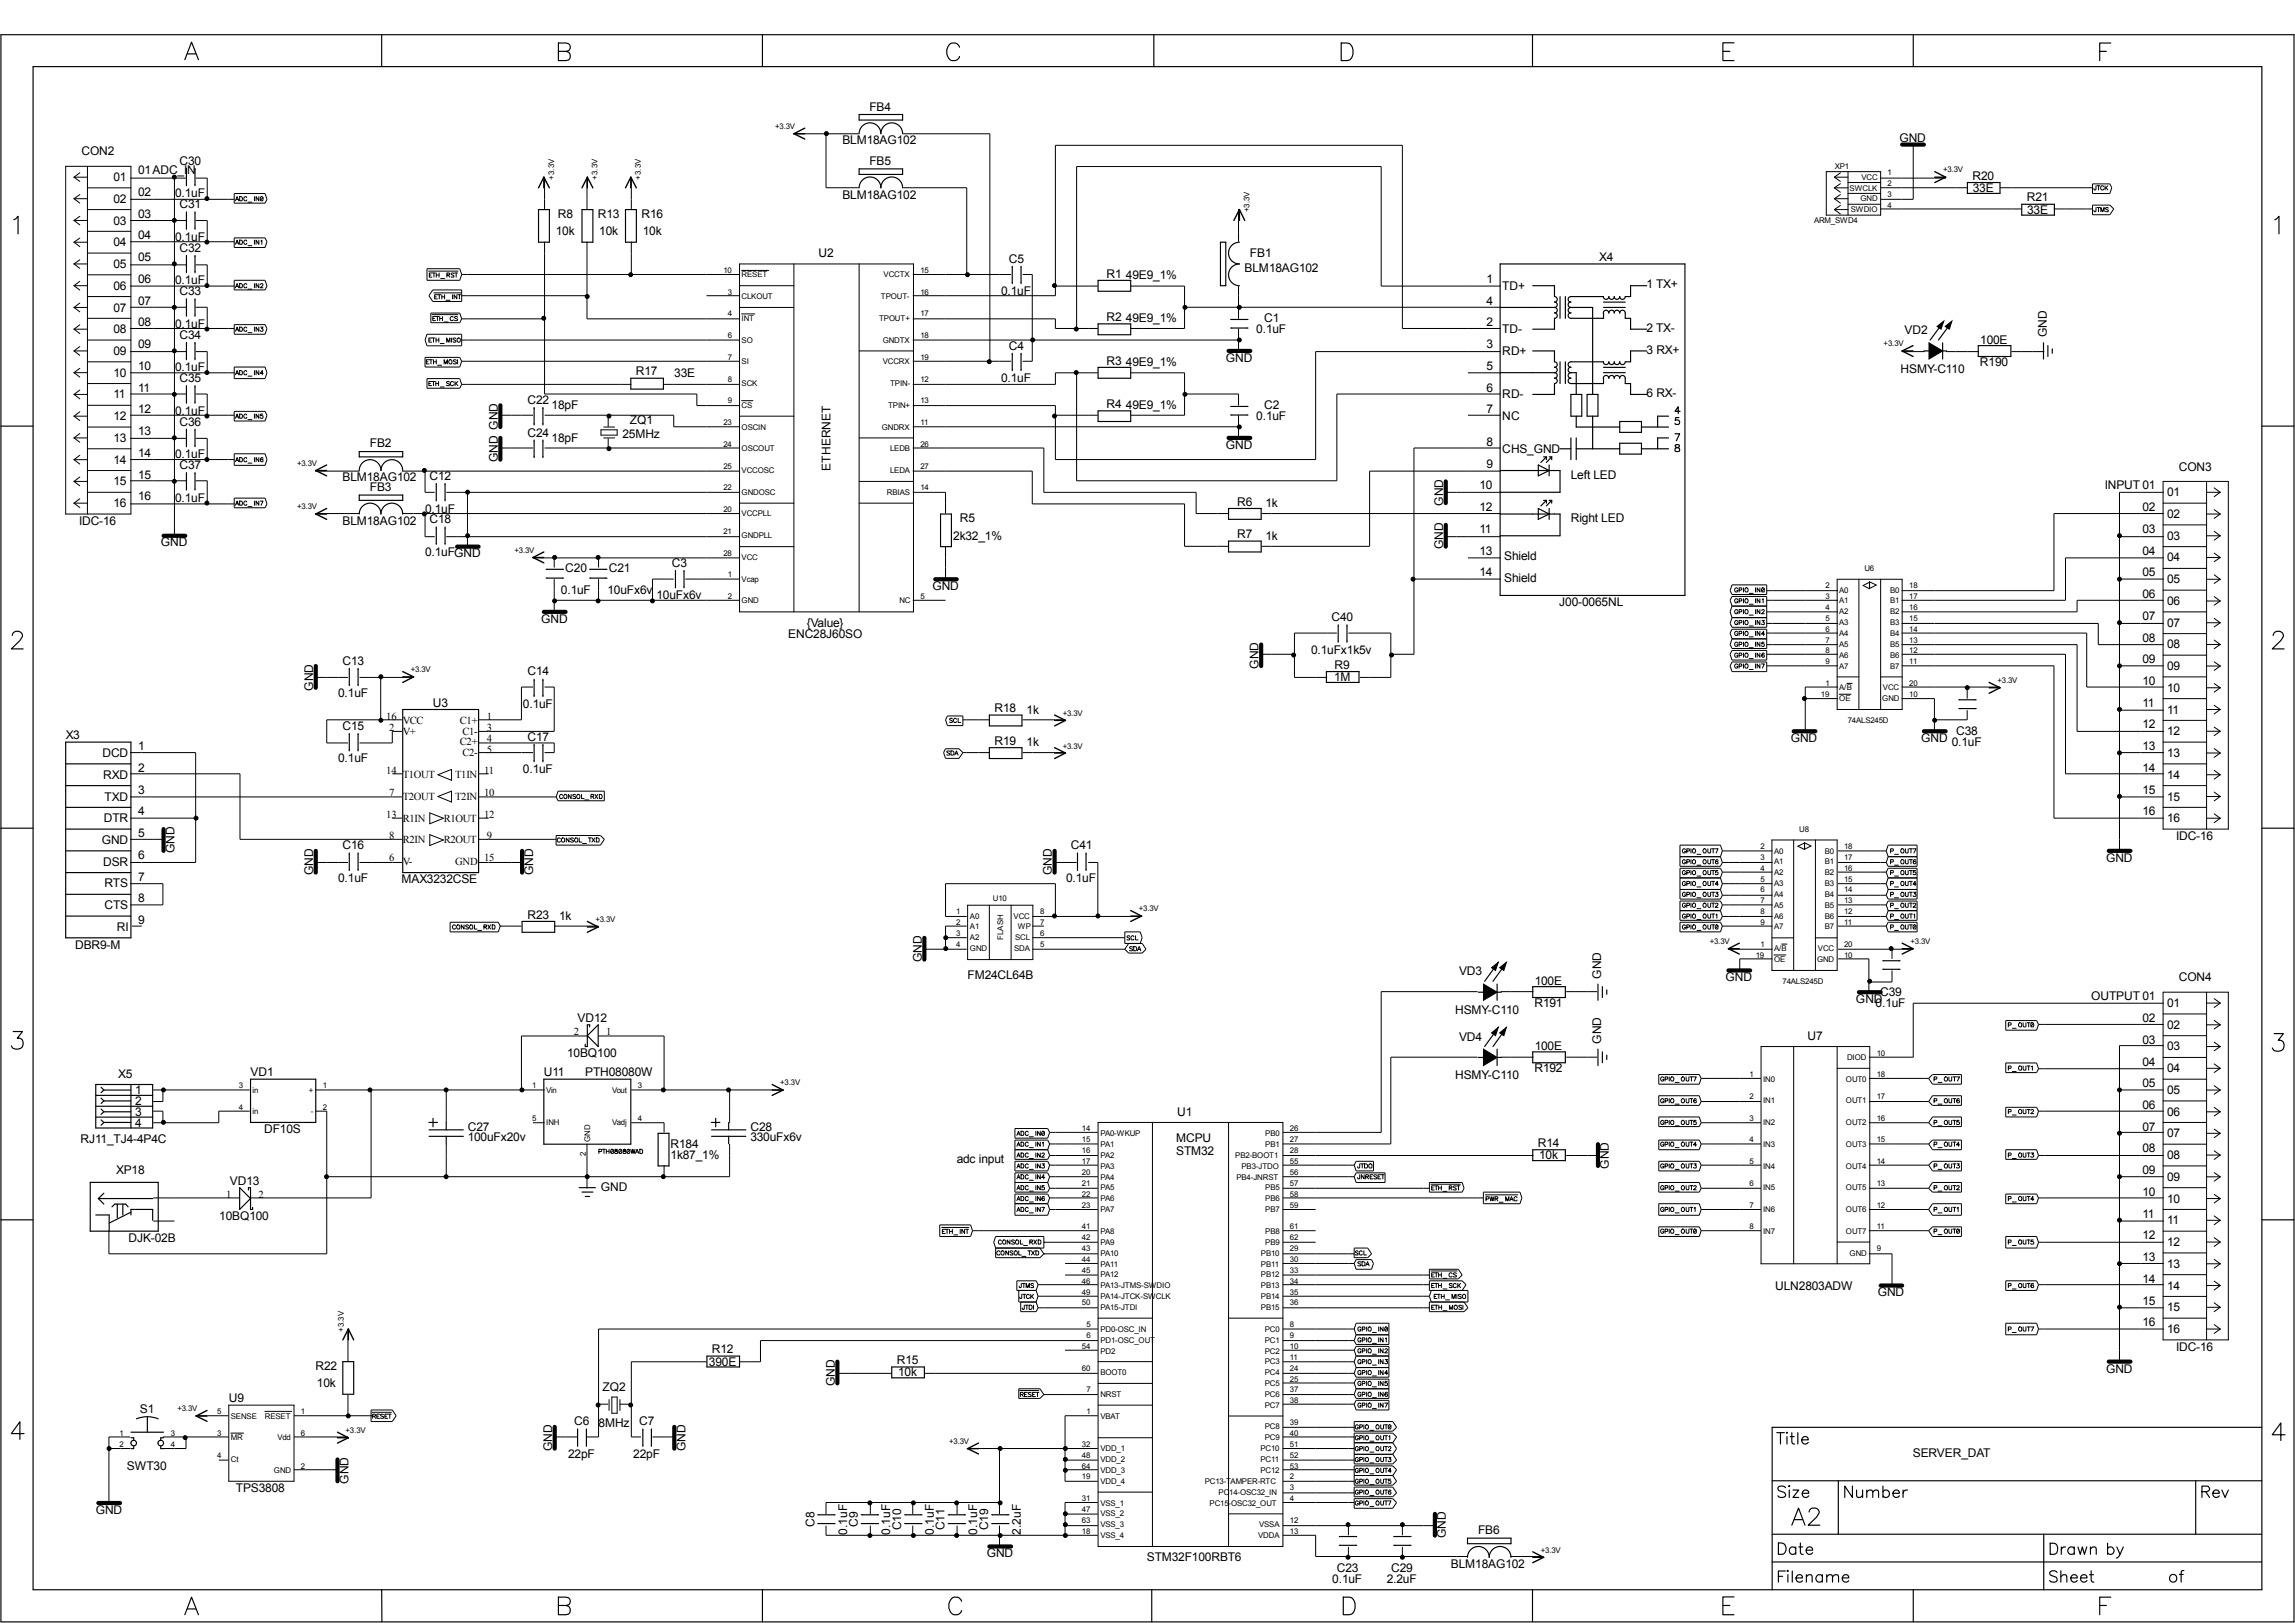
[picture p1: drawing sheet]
<svg xmlns="http://www.w3.org/2000/svg" width="420mm" height="297mm" viewBox="0 0 420 297" stroke-linecap="round" stroke-linejoin="round" font-family="sans-serif">
<defs><g id="words">
<g font-size="2.2">
<text x="159.1" y="20.2">FB4</text>
<text x="14.9" y="28.4">CON2</text>
<text x="154.2" y="26.4">BLM18AG102</text>
<text x="347.6" y="25.9">GND</text>
<text x="20.7" y="33.1">01</text>
<text x="25.3" y="35.9">02</text>
<text x="25.3" y="31.9">01ADC_IN</text>
<text x="32.8" y="30.1">C30</text>
<text x="159.1" y="30.1">FB5</text>
<text x="361" y="32.9">R20</text>
<text x="361" y="35.1">33E</text>
<text x="20.7" y="41.1">03</text>
<text x="20.7" y="37.1">02</text>
<text x="25.3" y="39.8">03</text>
<text x="32" y="36.1">0.1uF</text>
<text x="32.8" y="38.1">C31</text>
<text x="102.1" y="39.8">R8</text>
<text x="109.4" y="39.8">R13</text>
<text x="117.4" y="39.8">R16</text>
<text x="154.2" y="36.4">BLM18AG102</text>
<text x="370.9" y="36.9">R21</text>
<text x="371" y="39.1">33E</text>
<text x="20.7" y="45.1">04</text>
<text x="25.3" y="47.8">05</text>
<text x="25.3" y="43.8">04</text>
<text x="32" y="44.1">0.1uF</text>
<text x="32.8" y="46.1">C32</text>
<text x="101.7" y="43.1">10k</text>
<text x="109.7" y="43.1">10k</text>
<text x="117.6" y="43.1">10k</text>
<text x="149.8" y="47.1">U2</text>
<text x="228.8" y="47.1">FB1</text>
<text x="292.7" y="47.8">X4</text>
<text x="20.7" y="53">06</text>
<text x="20.7" y="49.1">05</text>
<text x="25.3" y="51.8">06</text>
<text x="32" y="52">0.1uF</text>
<text x="184.6" y="48">C5</text>
<text x="202.5" y="50.8">R1</text>
<text x="206.1" y="51.1">49E9_1%</text>
<text x="227.8" y="49.8">BLM18AG102</text>
<text x="272" y="51.8">1</text>
<text x="274.9" y="53">TD+</text>
<text x="301.3" y="52.8">1 TX+</text>
<text x="20.7" y="57">07</text>
<text x="25.3" y="59.7">08</text>
<text x="25.3" y="55.8">07</text>
<text x="32" y="60">0.1uF</text>
<text x="32.8" y="54">C33</text>
<text x="183.2" y="54">0.1uF</text>
<text x="202.5" y="58.8">R2</text>
<text x="206.1" y="59">49E9_1%</text>
<text x="231.3" y="59">C1</text>
<text x="272" y="59.7">2</text>
<text x="272" y="55.8">4</text>
<text x="20.7" y="64.9">09</text>
<text x="20.7" y="61">08</text>
<text x="25.3" y="63.7">09</text>
<text x="32.8" y="62">C34</text>
<text x="184.6" y="64">C4</text>
<text x="229.9" y="61">0.1uF</text>
<text x="272" y="63.7">3</text>
<text x="274.9" y="61">TD-</text>
<text x="274.9" y="64.9">RD+</text>
<text x="301.3" y="64.7">3 RX+</text>
<text x="301.3" y="60.7">2 TX-</text>
<text x="348.5" y="61.1">VD2</text>
<text x="362.4" y="63">100E</text>
<text x="374.6" y="61.7" transform="rotate(-90 374.6 61.7)">GND</text>
<text x="20.7" y="68.9">10</text>
<text x="25.3" y="71.7">11</text>
<text x="25.3" y="67.7">10</text>
<text x="32" y="67.9">0.1uF</text>
<text x="32.8" y="69.9">C35</text>
<text x="116.4" y="68.7">R17</text>
<text x="123.4" y="68.9">33E</text>
<text x="183.2" y="69.9">0.1uF</text>
<text x="202.5" y="66.7">R3</text>
<text x="206.1" y="66.9">49E9_1%</text>
<text x="224.4" y="66.2">GND</text>
<text x="272" y="71.7">6</text>
<text x="272" y="67.7">5</text>
<text x="347.8" y="68.2">HSMY-C110</text>
<text x="362.3" y="66.9">R190</text>
<text x="20.7" y="76.9">12</text>
<text x="20.7" y="72.9">11</text>
<text x="25.3" y="75.6">12</text>
<text x="32" y="75.9">0.1uF</text>
<text x="32.8" y="77.9">C36</text>
<text x="96.5" y="73.9">C22</text>
<text x="101" y="74.9">18pF</text>
<text x="115.3" y="77.6">ZQ1</text>
<text x="202.5" y="74.7">R4</text>
<text x="206.1" y="74.9">49E9_1%</text>
<text x="229.9" y="76.9">0.1uF</text>
<text x="231.3" y="74.9">C2</text>
<text x="272" y="75.6">7</text>
<text x="274.9" y="72.9">RD-</text>
<text x="274.9" y="76.9">NC</text>
<text x="301.3" y="72.7">6 RX-</text>
<text x="20.7" y="80.9">13</text>
<text x="25.3" y="83.6">14</text>
<text x="25.3" y="79.6">13</text>
<text x="32" y="83.9">0.1uF</text>
<text x="67.7" y="81.9">FB2</text>
<text x="96.5" y="79.9">C24</text>
<text x="101" y="80.9">18pF</text>
<text x="113.9" y="80.1">25MHz</text>
<text x="224.4" y="82.1">GND</text>
<text x="272" y="81.6">8</text>
<text x="274.9" y="82.8">CHS_GND</text>
<text x="20.7" y="88.8">15</text>
<text x="20.7" y="84.8">14</text>
<text x="25.3" y="87.6">15</text>
<text x="32.8" y="85.9">C37</text>
<text x="62.7" y="88.1">BLM18AG102</text>
<text x="67.7" y="89.8">FB3</text>
<text x="78.6" y="87.8">C12</text>
<text x="91.1" y="84.6" transform="rotate(-90 91.1 84.6)">GND GND</text>
<text x="152" y="86.1" transform="rotate(-90 152 86.1)">ETHERNET</text>
<text x="270.7" y="89.6">10</text>
<text x="272" y="85.6">9</text>
<text x="287.5" y="87.6">Left LED</text>
<text x="385.2" y="89.6">INPUT01</text>
<text x="398.7" y="86.1">CON3</text>
<text x="20.7" y="92.8">16</text>
<text x="25.3" y="91.6">16</text>
<text x="32" y="91.8">0.1uF</text>
<text x="77.8" y="93.8">0.1uF</text>
<text x="78.6" y="95.8">C18</text>
<text x="175.7" y="95.5">R5</text>
<text x="226.4" y="92.5">R6</text>
<text x="231.6" y="92.8">1k</text>
<text x="264.1" y="92.5" transform="rotate(-90 264.1 92.5)">GND</text>
<text x="270.7" y="93.6">12</text>
<text x="287.5" y="95.5">Right LED</text>
<text x="392.1" y="93.6">02</text>
<text x="396.6" y="90.8">01</text>
<text x="396.6" y="94.8">02</text>
<text x="14.5" y="96.1">IDC-16</text>
<text x="29.5" y="100">GND</text>
<text x="62.7" y="96.1">BLM18AG102</text>
<text x="77.8" y="101.8">0.1uFGND</text>
<text x="174.4" y="98.8">2k32_1%</text>
<text x="226.4" y="98.5">R7</text>
<text x="231.6" y="98.8">1k</text>
<text x="264.1" y="100.5" transform="rotate(-90 264.1 100.5)">GND</text>
<text x="270.7" y="101.5">13</text>
<text x="270.7" y="97.5">11</text>
<text x="392.1" y="97.5">03</text>
<text x="392.1" y="101.5">04</text>
<text x="396.6" y="98.8">03</text>
<text x="103.5" y="104.7">C20</text>
<text x="111.4" y="104.7">C21</text>
<text x="123" y="103.8">C3</text>
<text x="170.6" y="107.9">GND</text>
<text x="270.7" y="105.5">14</text>
<text x="275.3" y="106.5">Shield</text>
<text x="275.3" y="102.5">Shield</text>
<text x="392.1" y="105.5">05</text>
<text x="396.6" y="102.7">04</text>
<text x="396.6" y="106.7">05</text>
<text x="99.1" y="113.9">GND</text>
<text x="102.7" y="108.7">0.1uF</text>
<text x="111.2" y="108.7">10uFx6v</text>
<text x="120.1" y="109.7">10uFx6v</text>
<text x="243.7" y="113.7">C40</text>
<text x="285.3" y="111">J00-0065NL</text>
<text x="392.1" y="109.5">06</text>
<text x="392.1" y="113.5">07</text>
<text x="396.6" y="110.7">06</text>
<text x="144.3" y="116.7">ENC28J60SO</text>
<text x="147.6" y="114.7">{Value}</text>
<text x="239.9" y="119.6">0.1uFx1k5v</text>
<text x="392.1" y="117.4">08</text>
<text x="396.6" y="114.7">07</text>
<text x="396.6" y="118.7">08</text>
<text x="62.7" y="121.6">C13</text>
<text x="96.5" y="123.6">C14</text>
<text x="230.3" y="122.4" transform="rotate(-90 230.3 122.4)">GND</text>
<text x="244.2" y="124.6">1M</text>
<text x="244.2" y="122.4">R9</text>
<text x="392.1" y="121.4">09</text>
<text x="392.1" y="125.3">10</text>
<text x="396.6" y="122.6">09</text>
<text x="57.3" y="126.4" transform="rotate(-90 57.3 126.4)">GND</text>
<text x="61.9" y="127.6">0.1uF</text>
<text x="79.2" y="129.3">U3</text>
<text x="95.7" y="129.6">0.1uF</text>
<text x="182" y="130.3">R18</text>
<text x="187.9" y="130.6">1k</text>
<text x="392.1" y="129.3">11</text>
<text x="396.6" y="126.6">10</text>
<text x="396.6" y="130.6">11</text>
<text x="12" y="135.3">X3</text>
<text x="25.3" y="137.3">1</text>
<text x="62.7" y="133.6">C15</text>
<text x="96.5" y="135.5">C17</text>
<text x="182" y="136.3">R19</text>
<text x="187.9" y="136.6">1k</text>
<text x="327.7" y="135.8">GND</text>
<text x="351.6" y="135.8">GND</text>
<text x="357.2" y="136.6">0.1uF</text>
<text x="358" y="134.6">C38</text>
<text x="392.1" y="133.3">12</text>
<text x="392.1" y="137.3">13</text>
<text x="396.6" y="134.6">12</text>
<text x="18.8" y="138.6">DCD</text>
<text x="18.9" y="142.5">RXD</text>
<text x="25.3" y="141.3">2</text>
<text x="61.9" y="139.5">0.1uF</text>
<text x="95.7" y="141.5">0.1uF</text>
<text x="392.1" y="141.3">14</text>
<text x="396.6" y="138.6">13</text>
<text x="396.6" y="142.5">14</text>
<text x="19.1" y="146.5">TXD</text>
<text x="25.3" y="149.2">4</text>
<text x="25.3" y="145.2">3</text>
<text x="392.1" y="145.2">15</text>
<text x="392.1" y="149.2">16</text>
<text x="396.6" y="146.5">15</text>
<text x="18.6" y="154.4">GND</text>
<text x="19" y="150.5">DTR</text>
<text x="25.3" y="153.2">5</text>
<text x="62.7" y="155.4">C16</text>
<text x="195.9" y="155.4">C41</text>
<text x="396.6" y="150.5">16</text>
<text x="398.2" y="153.7">IDC-16</text>
<text x="18.9" y="158.4">DSR</text>
<text x="25.3" y="161.2">7</text>
<text x="25.3" y="157.2">6</text>
<text x="32" y="156.2" transform="rotate(-90 32 156.2)">GND</text>
<text x="57.3" y="160.1" transform="rotate(-90 57.3 160.1)">GND</text>
<text x="61.9" y="161.4">0.1uF</text>
<text x="73.5" y="161.7">MAX3232CSE</text>
<text x="97.6" y="160.1" transform="rotate(-90 97.6 160.1)">GND</text>
<text x="192.5" y="160.1" transform="rotate(-90 192.5 160.1)">GND</text>
<text x="195.1" y="161.4">0.1uF</text>
<text x="385.4" y="157.7">GND</text>
<text x="19.1" y="162.4">RTS</text>
<text x="19.1" y="166.4">CTS</text>
<text x="25.3" y="165.1">8</text>
<text x="13.8" y="173.6">DBR9-M</text>
<text x="21.4" y="170.3">RI</text>
<text x="25.3" y="169.1">9</text>
<text x="96.5" y="168.1">R23</text>
<text x="102.3" y="168.4">1k</text>
<text x="168.7" y="176.1" transform="rotate(-90 168.7 176.1)">GND</text>
<text x="177.1" y="179.1">FM24CL64B</text>
<text x="267" y="178.5">VD3</text>
<text x="293" y="179.1" transform="rotate(-90 293 179.1)">GND</text>
<text x="315.8" y="179.6">GND</text>
<text x="398.7" y="179.6">CON4</text>
<text x="266.3" y="185.5">HSMY-C110</text>
<text x="280.8" y="184.3">R191</text>
<text x="280.9" y="180.3">100E</text>
<text x="339.7" y="183.5">GND</text>
<text x="343.3" y="184.3">0.1uF</text>
<text x="344.1" y="182.3">C39</text>
<text x="382.7" y="183">OUTPUT 01</text>
<text x="396.6" y="184.3">01</text>
<text x="105.7" y="187">VD12</text>
<text x="267" y="190.4">VD4</text>
<text x="293" y="191" transform="rotate(-90 293 191)">GND</text>
<text x="330.8" y="190.2">U7</text>
<text x="392.1" y="191">03</text>
<text x="392.1" y="187">02</text>
<text x="396.6" y="188.3">02</text>
<text x="21.6" y="197.2">X5</text>
<text x="45.8" y="197">VD1</text>
<text x="99.5" y="197">U11</text>
<text x="103.8" y="193.5">10BQ100</text>
<text x="107.1" y="197">PTH08080W</text>
<text x="266.3" y="197.4">HSMY-C110</text>
<text x="280.8" y="196.2">R192</text>
<text x="280.9" y="192.2">100E</text>
<text x="392.1" y="195">04</text>
<text x="396.6" y="196.2">04</text>
<text x="396.6" y="192.2">03</text>
<text x="24.7" y="200.2">1</text>
<text x="24.7" y="202.2">2</text>
<text x="392.1" y="202.9">06</text>
<text x="392.1" y="199">05</text>
<text x="396.6" y="200.2">05</text>
<text x="14.7" y="209.1">RJ11_TJ4-4P4C</text>
<text x="24.7" y="206.2">4</text>
<text x="24.7" y="204.2">3</text>
<text x="48.3" y="207.4">DF10S</text>
<text x="85.6" y="206.9">C27</text>
<text x="85.6" y="208.9">100uFx20v</text>
<text x="137.3" y="206.9">C28</text>
<text x="137.3" y="208.9">330uFx6v</text>
<text x="215.3" y="208.9">MCPU</text>
<text x="215.4" y="204.2">U1</text>
<text x="281.5" y="209.9">R14</text>
<text x="392.1" y="206.9">07</text>
<text x="396.6" y="208.2">07</text>
<text x="396.6" y="204.2">06</text>
<text x="21.3" y="214.8">XP18</text>
<text x="122.7" y="210.1">R184</text>
<text x="122.7" y="212.1">1k87_1%</text>
<text x="175.1" y="212.9">adc input</text>
<text x="215.3" y="211.4">STM32</text>
<text x="281.7" y="212.1">10k</text>
<text x="294.5" y="213.9" transform="rotate(-90 294.5 213.9)">GND</text>
<text x="392.1" y="214.8">09</text>
<text x="392.1" y="210.9">08</text>
<text x="396.6" y="212.1">08</text>
<text x="42.1" y="216.8">VD13</text>
<text x="110" y="217.9">GND</text>
<text x="392.1" y="218.8">10</text>
<text x="396.6" y="220.1">10</text>
<text x="396.6" y="216.1">09</text>
<text x="23.5" y="227.3">DJK-02B</text>
<text x="40.1" y="223.3">10BQ100</text>
<text x="392.1" y="226.8">12</text>
<text x="392.1" y="222.8">11</text>
<text x="396.6" y="224.1">11</text>
<text x="392.1" y="230.8">13</text>
<text x="396.6" y="232">13</text>
<text x="396.6" y="228">12</text>
<text x="324.9" y="236">ULN2803ADW</text>
<text x="343.6" y="237.2">GND</text>
<text x="392.1" y="238.7">15</text>
<text x="392.1" y="234.7">14</text>
<text x="396.6" y="239.9">15</text>
<text x="396.6" y="236">14</text>
<text x="392.1" y="242.7">16</text>
<text x="396.6" y="243.9">16</text>
<text x="57.7" y="250.7">R22</text>
<text x="129.7" y="249.9">390E</text>
<text x="130.3" y="247.7">R12</text>
<text x="164.1" y="249.6">R15</text>
<text x="164.4" y="251.9">10k</text>
<text x="385.4" y="251.2">GND</text>
<text x="398.2" y="247.2">IDC-16</text>
<text x="41.9" y="256.6">U9</text>
<text x="58" y="253.9">10k</text>
<text x="110.3" y="254.6">ZQ2</text>
<text x="152.8" y="253.6" transform="rotate(-90 152.8 253.6)">GND</text>
<text x="25.6" y="258.6">S1</text>
<text x="105.1" y="260.9">C6</text>
<text x="109.6" y="261.1">8MHz</text>
<text x="117" y="260.9">C7</text>
<text x="23.2" y="269.1">SWT30</text>
<text x="101" y="265.6" transform="rotate(-90 101 265.6)">GND</text>
<text x="104" y="266.8">22pF</text>
<text x="115.9" y="266.8">22pF</text>
<text x="125.4" y="265.6" transform="rotate(-90 125.4 265.6)">GND</text>
<text x="350.1" y="266.6">SERVER_DAT</text>
<text x="43.2" y="273">TPS3808</text>
<text x="63.7" y="271.5" transform="rotate(-90 63.7 271.5)">GND</text>
<text x="17.5" y="277">GND</text>
<text x="149" y="279.4" transform="rotate(-90 149 279.4)">C8</text>
<text x="155" y="280.8" transform="rotate(-90 155 280.8)">0.1uF</text>
<text x="157" y="279.4" transform="rotate(-90 157 279.4)">C9</text>
<text x="162.9" y="280.8" transform="rotate(-90 162.9 280.8)">0.1uF</text>
<text x="164.9" y="280" transform="rotate(-90 164.9 280)">C10</text>
<text x="170.9" y="280.8" transform="rotate(-90 170.9 280.8)">0.1uF</text>
<text x="172.9" y="280" transform="rotate(-90 172.9 280)">C11</text>
<text x="178.8" y="280.8" transform="rotate(-90 178.8 280.8)">0.1uF</text>
<text x="180.8" y="280" transform="rotate(-90 180.8 280)">C19</text>
<text x="186.8" y="280.8" transform="rotate(-90 186.8 280.8)">2.2uF</text>
<text x="264.6" y="281.5" transform="rotate(-90 264.6 281.5)">GND</text>
<text x="270.5" y="280.7">FB6</text>
<text x="180.6" y="284.9">GND</text>
<text x="209.9" y="285.7">STM32F100RBT6</text>
<text x="244.6" y="287.7">C23</text>
<text x="254.6" y="287.7">C29</text>
<text x="265.5" y="286.9">BLM18AG102</text>
<text x="243.8" y="289.7">0.1uF</text>
<text x="253.8" y="289.7">2.2uF</text>
</g>
<g font-size="1.9">
<text x="70.7" y="131.8">16</text>
<text x="89.1" y="131.8">1</text>
<text x="71.2" y="133.7">2</text>
<text x="73.7" y="134.4">V+</text>
<text x="73.7" y="132.4">VCC</text>
<text x="84.2" y="132.4">C1+</text>
<text x="84.2" y="136.4">C2+</text>
<text x="84.6" y="134.4">C1-</text>
<text x="89.1" y="133.7">3</text>
<text x="89.1" y="135.7">4</text>
<text x="89.1" y="137.7">5</text>
<text x="70.7" y="141.7">14</text>
<text x="73.7" y="142.4">T1OUT</text>
<text x="83.3" y="142.4">T1IN</text>
<text x="84.6" y="138.4">C2-</text>
<text x="88.6" y="141.7">11</text>
<text x="70.7" y="149.7">13</text>
<text x="71.2" y="145.7">7</text>
<text x="73.7" y="146.4">T2OUT</text>
<text x="83.3" y="146.4">T2IN</text>
<text x="88.6" y="145.7">10</text>
<text x="88.6" y="149.7">12</text>
<text x="71.2" y="153.6">8</text>
<text x="73.7" y="154.3">R2IN</text>
<text x="73.7" y="150.3">R1IN</text>
<text x="81.2" y="154.3">R2OUT</text>
<text x="81.2" y="150.3">R1OUT</text>
<text x="89.1" y="153.6">9</text>
<text x="71.2" y="157.6">6</text>
<text x="73.7" y="158.3">V-</text>
<text x="83.3" y="158.3">GND</text>
<text x="88.6" y="157.6">15</text>
<text x="105" y="189.4">2</text>
<text x="111" y="189.4">1</text>
<text x="41.4" y="219.3">1</text>
<text x="47.3" y="219.3">2</text>
</g>
<g font-size="1.4">
<text x="141.9" y="23.6">+3.3V</text>
<text x="101.4" y="32.9" transform="rotate(-90 101.4 32.9)">+3.3V</text>
<text x="109.3" y="32.9" transform="rotate(-90 109.3 32.9)">+3.3V</text>
<text x="117.3" y="32.9" transform="rotate(-90 117.3 32.9)">+3.3V</text>
<text x="335.8" y="30.9">XP1</text>
<text x="338.5" y="34.9">SWCLK</text>
<text x="340.7" y="32.9">VCC</text>
<text x="345.4" y="32.1">1</text>
<text x="345.4" y="34">2</text>
<text x="355.6" y="31.6">+3.3V</text>
<text x="228.7" y="38.8" transform="rotate(-90 228.7 38.8)">+3.3V</text>
<text x="332" y="40.8">ARM_SWD4</text>
<text x="338.7" y="38.8">SWDIO</text>
<text x="340.5" y="36.9">GND</text>
<text x="345.4" y="36">3</text>
<text x="345.4" y="38">4</text>
<text x="132.4" y="49.9">10</text>
<text x="133.2" y="53.9">3</text>
<text x="135.7" y="50.8">RESET</text>
<text x="161.7" y="50.8">VCCTX</text>
<text x="168.4" y="53.9">16</text>
<text x="168.4" y="49.9">15</text>
<text x="133.2" y="57.9">4</text>
<text x="135.7" y="54.8">CLKOUT</text>
<text x="135.7" y="58.7">INT</text>
<text x="160.9" y="58.7">TPOUT+</text>
<text x="161.2" y="54.8">TPOUT-</text>
<text x="168.4" y="57.9">17</text>
<text x="133.2" y="65.9">7</text>
<text x="133.2" y="61.9">6</text>
<text x="135.7" y="62.7">SO</text>
<text x="161.5" y="62.7">GNDTX</text>
<text x="168.4" y="65.9">19</text>
<text x="168.4" y="61.9">18</text>
<text x="344.7" y="63.4">+3.3V</text>
<text x="133.2" y="69.8">8</text>
<text x="135.7" y="66.7">SI</text>
<text x="135.7" y="70.7">SCK</text>
<text x="161.5" y="66.7">VCCRX</text>
<text x="162.9" y="70.7">TPIN-</text>
<text x="168.4" y="69.8">12</text>
<text x="132.4" y="77.8">23</text>
<text x="133.2" y="73.8">9</text>
<text x="135.7" y="74.7">CS</text>
<text x="162.5" y="74.7">TPIN+</text>
<text x="168.4" y="77.8">11</text>
<text x="168.4" y="73.8">13</text>
<text x="132.4" y="81.8">24</text>
<text x="135.7" y="78.6">OSCIN</text>
<text x="135.7" y="82.6">OSCOUT</text>
<text x="161.4" y="78.6">GNDRX</text>
<text x="162.9" y="82.6">LEDB</text>
<text x="168.4" y="81.8">26</text>
<text x="54.4" y="85.2">+3.3V</text>
<text x="132.4" y="89.7">22</text>
<text x="132.4" y="85.8">25</text>
<text x="135.7" y="86.6">VCCOSC</text>
<text x="162.9" y="86.6">LEDA</text>
<text x="168.4" y="89.7">14</text>
<text x="168.4" y="85.8">27</text>
<text x="54.4" y="93.2">+3.3V</text>
<text x="132.4" y="93.7">20</text>
<text x="135.7" y="90.5">GNDOSC</text>
<text x="135.7" y="94.5">VCCPLL</text>
<text x="162.3" y="90.5">RBIAS</text>
<text x="94.1" y="101.2">+3.3V</text>
<text x="132.4" y="101.7">28</text>
<text x="132.4" y="97.7">21</text>
<text x="135.7" y="98.5">GNDPLL</text>
<text x="133.2" y="105.6">1</text>
<text x="135.7" y="102.5">VCC</text>
<text x="135.7" y="106.5">Vcap</text>
<text x="334.1" y="107.6">2</text>
<text x="341.2" y="104.5">U6</text>
<text x="349.4" y="107.6">18</text>
<text x="133.2" y="109.6">2</text>
<text x="135.7" y="110.4">GND</text>
<text x="164.6" y="110.4">NC</text>
<text x="168.4" y="109.6">5</text>
<text x="334.1" y="109.6">3</text>
<text x="334.1" y="111.6">4</text>
<text x="334.1" y="113.6">5</text>
<text x="336.6" y="110.4">A1</text>
<text x="336.6" y="112.4">A2</text>
<text x="336.6" y="108.4">A0</text>
<text x="345.9" y="112.4">B2</text>
<text x="345.9" y="110.4">B1</text>
<text x="345.9" y="108.4">B0</text>
<text x="349.4" y="111.6">16</text>
<text x="349.4" y="109.6">17</text>
<text x="349.4" y="113.6">15</text>
<text x="334.1" y="117.6">7</text>
<text x="334.1" y="115.6">6</text>
<text x="334.1" y="119.5">8</text>
<text x="336.6" y="118.4">A5</text>
<text x="336.6" y="116.4">A4</text>
<text x="336.6" y="114.4">A3</text>
<text x="345.9" y="118.4">B5</text>
<text x="345.9" y="116.4">B4</text>
<text x="345.9" y="114.4">B3</text>
<text x="349.4" y="117.6">13</text>
<text x="349.4" y="115.6">14</text>
<text x="349.4" y="119.5">12</text>
<text x="75.2" y="123">+3.3V</text>
<text x="334.1" y="121.5">9</text>
<text x="334.1" y="125.5">1</text>
<text x="336.6" y="122.4">A7</text>
<text x="336.6" y="120.4">A6</text>
<text x="345.9" y="122.4">B7</text>
<text x="345.9" y="120.4">B6</text>
<text x="349.4" y="121.5">11</text>
<text x="349.4" y="125.5">20</text>
<text x="365.5" y="125">+3.3V</text>
<text x="194.5" y="131">+3.3V</text>
<text x="333.2" y="127.5">19</text>
<text x="336.6" y="128.3">OE</text>
<text x="336.6" y="126.4">A/B</text>
<text x="344.5" y="128.3">GND</text>
<text x="344.6" y="126.4">VCC</text>
<text x="349.4" y="127.5">10</text>
<text x="194.5" y="137">+3.3V</text>
<text x="338.2" y="132.3">74ALS245D</text>
<text x="322.2" y="155.4">2</text>
<text x="329.3" y="152.2">U8</text>
<text x="337.5" y="155.4">18</text>
<text x="322.2" y="157.3">3</text>
<text x="322.2" y="159.3">4</text>
<text x="322.2" y="161.3">5</text>
<text x="324.7" y="158.2">A1</text>
<text x="324.7" y="160.2">A2</text>
<text x="324.7" y="156.2">A0</text>
<text x="334" y="160.2">B2</text>
<text x="334" y="158.2">B1</text>
<text x="334" y="156.2">B0</text>
<text x="337.5" y="159.3">16</text>
<text x="337.5" y="157.3">17</text>
<text x="337.5" y="161.3">15</text>
<text x="175" y="167.3">1</text>
<text x="181.7" y="164.8">U10</text>
<text x="190.3" y="167.3">8</text>
<text x="208.4" y="166.8">+3.3V</text>
<text x="322.2" y="165.3">7</text>
<text x="322.2" y="163.3">6</text>
<text x="322.2" y="167.3">8</text>
<text x="324.7" y="166.1">A5</text>
<text x="324.7" y="164.2">A4</text>
<text x="324.7" y="162.2">A3</text>
<text x="334" y="166.1">B5</text>
<text x="334" y="164.2">B4</text>
<text x="334" y="162.2">B3</text>
<text x="337.5" y="165.3">13</text>
<text x="337.5" y="163.3">14</text>
<text x="337.5" y="167.3">12</text>
<text x="109" y="168.8">+3.3V</text>
<text x="175" y="169.3">2</text>
<text x="175" y="171.3">3</text>
<text x="175" y="173.3">4</text>
<text x="177.5" y="170.1">A1</text>
<text x="177.5" y="172.1">A2</text>
<text x="177.5" y="168.1">A0</text>
<text x="183.6" y="172" transform="rotate(-90 183.6 172)">FLASH</text>
<text x="185.5" y="168.1">VCC</text>
<text x="185.8" y="172.1">SCL</text>
<text x="186.3" y="170.1">WP</text>
<text x="190.3" y="169.3">7</text>
<text x="190.3" y="171.3">6</text>
<text x="190.3" y="173.3">5</text>
<text x="312.9" y="172.8">+3.3V</text>
<text x="322.2" y="169.3">9</text>
<text x="322.2" y="173.3">1</text>
<text x="324.7" y="170.1">A7</text>
<text x="324.7" y="168.1">A6</text>
<text x="334" y="170.1">B7</text>
<text x="334" y="168.1">B6</text>
<text x="337.5" y="169.3">11</text>
<text x="337.5" y="173.3">20</text>
<text x="349.6" y="172.8">+3.3V</text>
<text x="177.5" y="174.1">GND</text>
<text x="185.6" y="174.1">SDA</text>
<text x="321.3" y="175.3">19</text>
<text x="324.7" y="176.1">OE</text>
<text x="324.7" y="174.1">A/B</text>
<text x="332.5" y="176.1">GND</text>
<text x="332.7" y="174.1">VCC</text>
<text x="337.5" y="175.3">10</text>
<text x="326.2" y="180">74ALS245D</text>
<text x="320.2" y="197.1">1</text>
<text x="322.7" y="197.9">IN0</text>
<text x="337.8" y="197.9">OUT0</text>
<text x="338" y="194">DIOD</text>
<text x="343.4" y="193.2">10</text>
<text x="343.4" y="197.1">18</text>
<text x="43.7" y="199.1">3</text>
<text x="43.7" y="203.1">4</text>
<text x="46.2" y="199.9">in</text>
<text x="46.2" y="203.9">in</text>
<text x="56.5" y="199.9">+</text>
<text x="56.9" y="203.9">-</text>
<text x="59.1" y="199.1">1</text>
<text x="59.1" y="203.1">2</text>
<text x="97.4" y="199.1">1</text>
<text x="99.9" y="199.9">Vin</text>
<text x="112" y="199.9">Vout</text>
<text x="116.8" y="199.1">3</text>
<text x="142.8" y="198.6">+3.3V</text>
<text x="320.2" y="201.1">2</text>
<text x="322.7" y="201.9">IN1</text>
<text x="337.8" y="201.9">OUT1</text>
<text x="343.4" y="201.1">17</text>
<text x="97.4" y="205.1">5</text>
<text x="99.9" y="205.9">INH</text>
<text x="108" y="209" transform="rotate(-90 108 209)">GND</text>
<text x="112.1" y="205.9">Vadj</text>
<text x="116.8" y="205.1">4</text>
<text x="198" y="209">15</text>
<text x="198" y="207">14</text>
<text x="201.4" y="209.9">PA1</text>
<text x="201.4" y="207.9">PA0-WKUP</text>
<text x="231.6" y="209.9">PB1</text>
<text x="231.6" y="207.9">PB0</text>
<text x="236" y="209">27</text>
<text x="236" y="207">26</text>
<text x="320.2" y="205.1">3</text>
<text x="320.2" y="209">4</text>
<text x="322.7" y="205.9">IN2</text>
<text x="322.7" y="209.9">IN3</text>
<text x="337.8" y="205.9">OUT2</text>
<text x="337.8" y="209.9">OUT3</text>
<text x="343.4" y="205.1">16</text>
<text x="343.4" y="209">15</text>
<text x="107.2" y="211.5" transform="rotate(-90 107.2 211.5)">2</text>
<text x="198" y="215">20</text>
<text x="198" y="213">17</text>
<text x="198" y="211">16</text>
<text x="201.4" y="215.9">PA4</text>
<text x="201.4" y="213.9">PA3</text>
<text x="201.4" y="211.9">PA2</text>
<text x="226.1" y="211.9">PB2-BOOT1</text>
<text x="226.3" y="215.9">PB4-JNRST</text>
<text x="227.2" y="213.9">PB3-JTDO</text>
<text x="236" y="213">55</text>
<text x="236" y="215">56</text>
<text x="236" y="211">28</text>
<text x="320.2" y="213">5</text>
<text x="322.7" y="213.9">IN4</text>
<text x="337.8" y="213.9">OUT4</text>
<text x="343.4" y="213">14</text>
<text x="198" y="221">23</text>
<text x="198" y="219">22</text>
<text x="198" y="217">21</text>
<text x="201.4" y="221.8">PA7</text>
<text x="201.4" y="219.8">PA6</text>
<text x="201.4" y="217.8">PA5</text>
<text x="231.6" y="221.8">PB7</text>
<text x="231.6" y="219.8">PB6</text>
<text x="231.6" y="217.8">PB5</text>
<text x="236" y="221">59</text>
<text x="236" y="219">58</text>
<text x="236" y="217">57</text>
<text x="320.2" y="217">6</text>
<text x="320.2" y="221">7</text>
<text x="322.7" y="217.8">IN5</text>
<text x="322.7" y="221.8">IN6</text>
<text x="337.8" y="217.8">OUT5</text>
<text x="337.8" y="221.8">OUT6</text>
<text x="343.4" y="217">13</text>
<text x="343.4" y="221">12</text>
<text x="198" y="225">41</text>
<text x="198" y="226.9">42</text>
<text x="201.4" y="225.8">PA8</text>
<text x="201.4" y="227.8">PA9</text>
<text x="231.6" y="227.8">PB9</text>
<text x="231.6" y="225.8">PB8</text>
<text x="236" y="226.9">62</text>
<text x="236" y="225">61</text>
<text x="320.2" y="225">8</text>
<text x="322.7" y="225.8">IN7</text>
<text x="337.8" y="225.8">OUT7</text>
<text x="343.4" y="225">11</text>
<text x="198" y="230.9">44</text>
<text x="198" y="232.9">45</text>
<text x="198" y="228.9">43</text>
<text x="201.4" y="231.8">PA11</text>
<text x="201.4" y="233.8">PA12</text>
<text x="201.4" y="229.8">PA10</text>
<text x="230.8" y="233.8">PB12</text>
<text x="230.8" y="231.8">PB11</text>
<text x="230.8" y="229.8">PB10</text>
<text x="236" y="232.9">33</text>
<text x="236" y="230.9">30</text>
<text x="236" y="228.9">29</text>
<text x="338.5" y="229.8">GND</text>
<text x="343.4" y="228.9">9</text>
<text x="198" y="238.9">50</text>
<text x="198" y="236.9">49</text>
<text x="198" y="234.9">46</text>
<text x="201.4" y="239.7">PA15-JTDI</text>
<text x="201.4" y="237.7">PA14-JTCK-SWCLK</text>
<text x="201.4" y="235.7">PA13-JTMS-SWDIO</text>
<text x="230.8" y="239.7">PB15</text>
<text x="230.8" y="237.7">PB14</text>
<text x="230.8" y="235.7">PB13</text>
<text x="236" y="238.9">36</text>
<text x="236" y="236.9">35</text>
<text x="236" y="234.9">34</text>
<text x="62.9" y="243.7" transform="rotate(-90 62.9 243.7)">+3.3V</text>
<text x="198.8" y="244.9">6</text>
<text x="198.8" y="242.9">5</text>
<text x="201.4" y="245.7">PD1-OSC_OUT</text>
<text x="201.4" y="243.7">PD0-OSC_IN</text>
<text x="231.5" y="245.7">PC1</text>
<text x="231.5" y="243.7">PC0</text>
<text x="236" y="244.9">9</text>
<text x="236" y="242.9">8</text>
<text x="198" y="246.8">54</text>
<text x="198" y="250.8">60</text>
<text x="201.4" y="247.7">PD2</text>
<text x="201.4" y="251.7">BOOT0</text>
<text x="231.5" y="249.7">PC3</text>
<text x="231.5" y="251.7">PC4</text>
<text x="231.5" y="247.7">PC2</text>
<text x="236" y="248.8">11</text>
<text x="236" y="250.8">24</text>
<text x="236" y="246.8">10</text>
<text x="198.8" y="254.8">7</text>
<text x="201.4" y="255.6">NRST</text>
<text x="231.5" y="255.6">PC6</text>
<text x="231.5" y="257.6">PC7</text>
<text x="231.5" y="253.7">PC5</text>
<text x="236" y="254.8">37</text>
<text x="236" y="256.8">38</text>
<text x="236" y="252.8">25</text>
<text x="21.8" y="262.8">1</text>
<text x="31.2" y="262.8">3</text>
<text x="32.5" y="258.3">+3.3V</text>
<text x="39.8" y="258.8">5</text>
<text x="39.8" y="262.8">3</text>
<text x="42.2" y="259.6">SENSE</text>
<text x="42.2" y="263.6">MR</text>
<text x="48.5" y="259.6">RESET</text>
<text x="50.8" y="263.6">Vdd</text>
<text x="55.1" y="258.8">1</text>
<text x="55.1" y="262.8">6</text>
<text x="63.2" y="262.3">+3.3V</text>
<text x="198.8" y="258.8">1</text>
<text x="201.4" y="259.6">VBAT</text>
<text x="231.5" y="261.6">PC8</text>
<text x="231.5" y="263.6">PC9</text>
<text x="236" y="260.8">39</text>
<text x="236" y="262.8">40</text>
<text x="21.8" y="264.8">2</text>
<text x="31.2" y="264.8">4</text>
<text x="39.8" y="266.7">4</text>
<text x="42.2" y="267.5">Ct</text>
<text x="50.1" y="269.5">GND</text>
<text x="55.1" y="268.7">2</text>
<text x="173.7" y="264.2">+3.3V</text>
<text x="198" y="268.7">64</text>
<text x="198" y="266.7">48</text>
<text x="198" y="264.8">32</text>
<text x="201.4" y="269.5">VDD_3</text>
<text x="201.4" y="267.5">VDD_2</text>
<text x="201.4" y="265.6">VDD_1</text>
<text x="230.7" y="267.5">PC11</text>
<text x="230.7" y="269.5">PC12</text>
<text x="230.7" y="265.6">PC10</text>
<text x="236" y="266.7">52</text>
<text x="236" y="268.7">53</text>
<text x="236" y="264.8">51</text>
<text x="198" y="274.7">31</text>
<text x="198" y="270.7">19</text>
<text x="201.4" y="275.5">VSS_1</text>
<text x="201.4" y="271.5">VDD_4</text>
<text x="220.5" y="271.5">PC13-TAMPER-RTC</text>
<text x="221.4" y="275.5">PC15-OSC32_OUT</text>
<text x="223" y="273.5">PC14-OSC32_IN</text>
<text x="236" y="274.7">4</text>
<text x="236" y="272.7">3</text>
<text x="236" y="270.7">2</text>
<text x="198" y="280.7">18</text>
<text x="198" y="278.7">63</text>
<text x="198" y="276.7">47</text>
<text x="201.4" y="281.5">VSS_4</text>
<text x="201.4" y="279.5">VSS_3</text>
<text x="201.4" y="277.5">VSS_2</text>
<text x="230.3" y="281.5">VDDA</text>
<text x="230.4" y="279.5">VSSA</text>
<text x="236" y="278.7">12</text>
<text x="236" y="280.7">13</text>
<text x="282" y="284.1">+3.3V</text>
</g>
</g></defs>
<g fill="none" stroke="#000" stroke-width=".21">
<path d="M.2 6.3h419.6v290.5h-419.6zM6.1 12.2h407.8v278.7h-407.8zM33.8 10.9l1.3-3.2 1.2 3.2M34.3 9.9h1.6M69.8 6.3v5.9M102.2 7.9h1.4l.5 .1a.8 .8 0 0 1 0 1.3l-.5 .1a.85 .85 0 0 1 .8 .8 .85 .85 0 0 1-.8 .9h-1.4zM102.2 9.4h1.4M139.5 6.3v5.9M175.6 8.6a1.13 1.13 0 0 0-1.1-.8 1.13 1.13 0 0 0-1.1 .8 1.82 1.82 0 0 0 .8 2.5 1.11 1.11 0 0 0 1.4-.8M211.2 6.3v5.9M245.4 7.9h1.1a1.53 1.53 0 0 1 1.1 2 1.24 1.24 0 0 1-1.1 1.2h-1.1zM280.5 6.3v5.9"/>
<path d="M315.3 9.4h1.3M317.3 7.8h-2v3.3h2M350.1 6.3v5.9M384.3 9.4h1.2M386.3 7.9h-2v3.2M34.1 30.8v3.2M34.1 38.8v3.2M35.7 30.8v3.2M35.7 38.8v3.2M98.6 38.4h1.9v5.9h-1.9zM106.5 38.4h2v5.9h-2zM114.5 38.4h2v5.9h-2z"/>
<path d="M157.2 34.4a1.99 1.99 0 0 1 2-2 1.99 1.99 0 0 1 2 2 1.99 1.99 0 0 1 2-2 1.99 1.99 0 0 1 2 2M157.2 24.5a1.99 1.99 0 0 1 2-2 1.99 1.99 0 0 1 2 2 1.99 1.99 0 0 1 2-2 1.99 1.99 0 0 1 2 2M157.2 21h8v1h-8zM157.2 30.9h8v1h-8zM360 33.4h6v2h-6zM370 37.4h6v2h-6zM2.5 40.2l.8-.6v3.2M34.1 46.7v3.2M34.1 54.7v3.2M35.7 46.7v3.2M35.7 54.7v3.2M185.3 48.7v3.2"/>
<path d="M186.9 48.7v3.2M201 51.3h5.9v2h-5.9zM201 59.3h5.9v2h-5.9zM223.4 44.3h.9v8h-.9zM225.2 58.5h3.2M226.8 44.3a1.99 1.99 0 0 0-2 2 1.99 1.99 0 0 0 2 2 1.99 1.99 0 0 0-2 2 1.99 1.99 0 0 0 2 2M274.5 48.3h33.9v60.7h-33.9zM274.5 56.3h10M280.5 52.3h4v2a.51 .51 0 0 1 .5 .5 .51 .51 0 0 1-.5 .5M284.5 57.2a.51 .51 0 0 1 .5 .5 .51 .51 0 0 1-.5 .6v1.9h-4M284.5 56.3a.51 .51 0 0 1 .5 .5 .51 .51 0 0 1-.5 .5M284.5 55.2a.51 .51 0 0 1 .5 .6 .51 .51 0 0 1-.5 .5"/>
<path d="M285.5 54.3v4M286.5 54.3v4M287.5 57.2a.51 .51 0 0 0-.5 .5 .51 .51 0 0 0 .5 .6h6v-1M287.5 56.3a.51 .51 0 0 0-.5 .5 .51 .51 0 0 0 .5 .5M287.5 55.2a.51 .51 0 0 0-.5 .6 .51 .51 0 0 0 .5 .5M287.5 56.3h4v15.9M293.4 57.3a.51 .51 0 0 1 .5-.5 .51 .51 0 0 1 .5 .5 .51 .51 0 0 1 .5-.5 .51 .51 0 0 1 .5 .5M293.4 54.3a.51 .51 0 0 0 .5 .5 .51 .51 0 0 0 .5-.5 .51 .51 0 0 0 .5 .5 .51 .51 0 0 0 .5-.5M293.5 54.3h-6a.51 .51 0 0 0-.5 .5 .51 .51 0 0 0 .5 .5M293.5 55.3h3.9M293.5 56.3h3.9M295.4 57.3a.51 .51 0 0 1 .5-.5 .51 .51 0 0 1 .5 .5 .51 .51 0 0 1 .5-.5 .51 .51 0 0 1 .5 .5v1h1v1.9h3"/>
<path d="M301.4 52.3h-3v2h-1a.51 .51 0 0 1-.5 .5 .51 .51 0 0 1-.5-.5 .51 .51 0 0 1-.5 .5 .51 .51 0 0 1-.5-.5M355.2 59.5l-2 2.7M356.7 59.5l-1.9 2.7M416.3 40.2l.8-.6v3.2M.2 78h5.9M34.1 62.7v3.1M34.1 70.6v3.2M34.1 78.5v3.2M35.7 62.7v3.1M35.7 70.6v3.2M35.7 78.5v3.2M97.7 74.5v3.3"/>
<path d="M99.4 74.5v3.3M115.4 69.2h6v2h-6zM185.3 64.6v3.2M186.9 64.6v3.2M201 67.2h5.9v2h-5.9zM201 75.2h5.9v1.9h-5.9zM225.2 74.4h3.2M225.2 75.9h3.2M225.2 60h3.2M274.5 68.2h10M280.5 64.2h4v2a.51 .51 0 0 1 .5 .5 .51 .51 0 0 1-.5 .5M284.5 69.2a.51 .51 0 0 1 .5 .5 .51 .51 0 0 1-.5 .5v2h-4"/>
<path d="M284.5 68.2a.51 .51 0 0 1 .5 .5 .51 .51 0 0 1-.5 .5M284.5 67.2a.51 .51 0 0 1 .5 .5 .51 .51 0 0 1-.5 .5M285.5 66.2v4M286.5 66.2v4M287.5 69.2a.51 .51 0 0 0-.5 .5 .51 .51 0 0 0 .5 .5h6v-1M287.5 68.2a.51 .51 0 0 0-.5 .5 .51 .51 0 0 0 .5 .5M287.5 67.2a.51 .51 0 0 0-.5 .5 .51 .51 0 0 0 .5 .5M287.5 72.2h2v4h-2zM287.5 68.2h1v4M288.5 76.2v1.9h7.9M290.4 72.2h2v4h-2zM291.5 76.2v5.9"/>
<path d="M293.4 69.2a.51 .51 0 0 1 .5-.5 .51 .51 0 0 1 .5 .5 .51 .51 0 0 1 .5-.5 .51 .51 0 0 1 .5 .5M293.4 66.2a.51 .51 0 0 0 .5 .5 .51 .51 0 0 0 .5-.5 .51 .51 0 0 0 .5 .5 .51 .51 0 0 0 .5-.5M293.5 66.2h-6a.51 .51 0 0 0-.5 .5 .51 .51 0 0 0 .5 .5M293.5 67.2h3.9M293.5 68.2h3.9M295.4 69.2a.51 .51 0 0 1 .5-.5 .51 .51 0 0 1 .5 .5 .51 .51 0 0 1 .5-.5 .51 .51 0 0 1 .5 .5v1h1v2h3M296.4 77.1h4v2h-4zM300.4 78.1h5M301.4 64.2h-3v2h-1a.51 .51 0 0 1-.5 .5 .51 .51 0 0 1-.5-.5 .51 .51 0 0 1-.5 .5 .51 .51 0 0 1-.5-.5M305.4 76.2h-2v1.9M306.5 79.4h.9l-.6 1.2M307.3 76.4h-.6l-.1 .6a.46 .46 0 0 1 .7-.1 .46 .46 0 0 1-.1 .7 .46 .46 0 0 1-.7-.1"/>
<path d="M307.5 75.3h-1l.6-.9v1.3M352.1 64.2h.9M355.5 62.7v3M355.5 64.2h.8M362 63.2h6v2h-6zM374 62.7v3M374.8 63.2v2M375.6 63.8v.8M413.9 78h5.9M34.1 86.5v3.2M35.7 86.5v3.2M65.7 86.1a1.99 1.99 0 0 1 2-2 1.99 1.99 0 0 1 2 2 1.99 1.99 0 0 1 2-2 1.99 1.99 0 0 1 2 2"/>
<path d="M65.7 94.1a1.99 1.99 0 0 1 2-2 1.99 1.99 0 0 1 2 2 1.99 1.99 0 0 1 2-2 1.99 1.99 0 0 1 2 2M65.7 82.6h8v1h-8zM65.7 90.6h8v1h-8zM79.8 88.5v3.2M79.8 96.4v3.2M81.4 88.5v3.2M81.4 96.4v3.2M97.7 80.5v3.2M99.4 80.5v3.2M172.1 94.1h2v5.9h-2zM224.8 93h6v2h-6zM224.8 99h6v2h-6z"/>
<path d="M274.5 94.1h11v3.9h-11M274.5 86.1h11v4h-11M281.5 85.1l2 1-2 1zM281.5 93l2 1.1-2 .9zM282.5 83.6h.5M282.5 91.6h.5M283 83.6v.5M283 91.6v.5M283 83.6l-1 1M283 91.6l-1 1M283.5 83.6h.5M283.5 91.6h.5"/>
<path d="M283.5 85.1v2M283.5 93v2M284 83.6v.5M284 91.6v.5M284 83.6l-1 1M284 91.6l-1 1M285.5 82.1h2M287.5 80.1v4M288.5 82.1h7.9M288.5 80.1v4M296.4 81.1h4v2h-4zM300.4 82.1h5"/>
<path d="M305.4 80.1h-2v2M306.7 81.4a.27 .27 0 0 0-.1 .3 .27 .27 0 0 0 .2 .2l.4 .1 .2 .2a.45 .45 0 0 1-.4 .4 .45 .45 0 0 1-.5-.2l.1-.3 .5-.2a.27 .27 0 0 0 .2-.2 .27 .27 0 0 0 0-.3zM2.2 116.3a.81 .81 0 0 1 .7-.8 1.01 1.01 0 0 1 1.2 .7v.3l-.5 .7-1.5 1.5h2.1M99.9 105.8h3.2M99.9 104.2h3.2M107.9 105.8h3.2M107.9 104.2h3.2M123.6 104.4v3.2M125.2 104.4v3.2M244.9 114.3v3.2M246.5 114.3v3.2M416 116.3a.81 .81 0 0 1 .6-.8 1.01 1.01 0 0 1 1.3 .7v.3l-.5 .7-1.6 1.5h2.2"/>
<path d="M12 135.8h12v35.8h-12zM12 139.8h12M63.9 122.3v3.2M63.9 134.2v3.2M65.5 122.3v3.2M65.5 134.2v3.2M73.7 129.8h13.9v29.9h-13.9zM97.7 124.3v3.2M97.7 136.2v3.2M99.4 124.3v3.2M99.4 136.2v3.2M181.1 130.9h5.9v1.9h-5.9z"/>
<path d="M181.1 136.8h5.9v2h-5.9zM242.7 122.9h6v2h-6zM358.5 128.1h3.2M358.5 129.7h3.2M.2 151.6h5.9M12 159.7h12M12 155.7h12M12 147.7h12M12 143.8h12M12 151.7h12M63.9 156.1v3.2M65.5 156.1v3.2"/>
<path d="M197.2 156.1v3.2M198.8 156.1v3.2M413.9 151.6h5.9M12 167.6h12M12 163.7h12M95.5 168.6h6v2h-6zM273.7 176.8l-2 2.8M275.2 176.8l-2 2.8M344.6 175.8h3.1M344.6 177.4h3.1M2.4 188.8h1.7l-.9 1.2a1.03 1.03 0 0 1 1.1 1.2 1.03 1.03 0 0 1-1.4 .8l-.5-.1-.3-.5M17.5 198.5h10.4v7.9h-10.4z"/>
<path d="M18.5 199l.5 .5M19 199.5l-.5 .4M19 199.5h5M24 198.5v7.9M45.8 197.5h12v7.9h-12zM99.5 197.5h15.9v11.9h-15.9zM107.9 187.9v-.4h-.4v4h-.4v-.4M109.5 187.5v4l-2-2zM270.6 193.5h.9M270.6 181.6h.9M273.7 188.8l-2 2.7M274 180.1v2.9"/>
<path d="M274 192v3M274 193.5h.7M274 181.6h.7M275.2 188.8l-2 2.7M280.5 180.6h6v1.9h-6zM280.5 192.5h6v2h-6zM292.4 180.1v2.9M292.4 192v3M293.2 180.6v1.9M293.2 192.5v2M294 181.1v.8M294 193.1v.8"/>
<path d="M416.2 189.1h1.7l-1 1.3a1.03 1.03 0 0 1 1.1 1.2 1.03 1.03 0 0 1-1.4 .8l-.4-.2-.4-.4M16.5 216.4h12.5v8.9h-12.5zM17.5 204.4h10.4M17.5 200.4h10.4M17.5 202.4h10.4M18 219.3l1 1M18 219.3h9.9M18.5 204.9l.5 .5M18.5 201l.5 .5M18.5 202.9l.5 .6M19 218.4l-1 .9M19 205.4h5"/>
<path d="M19 205.4l-.5 .5M19 201.5l-.5 .4M19 203.5l-.5 .4M19 201.5h5M19 203.5h5M43.9 217.3l1.9 2-1.9 2zM45.5 217.8v-.5h.3v4h.4v-.4M78.5 205.4h1.6M78.5 207.9h6.3M78.5 206.8h6.3M79.2 204.6v1.6M81.7 205.4v1.4"/>
<path d="M81.7 207.9v1.4M106 217.3h3M106.5 218.1h2M107.1 218.9h.8M120.4 207.4h2v6h-2zM130.2 205.4h1.5M130.2 207.9h6.3M130.2 206.8h6.3M131 204.6v1.6M133.3 205.4v1.4M133.3 207.9v1.4M280.5 210.4h6v2h-6z"/>
<path d="M.2 223.2h5.9M17.5 222.3h2.5v3M20.5 220.9l.5-.6h2l.5 .6M21.5 220.3v2.5M22.5 220.3v2M24 222.3v-1h3.9v2M24 221.8l-4 2M413.9 223.2h5.9M25 259.6a5.3 5.3 0 0 1 4 0M27 259.3v2.8M62.7 249.2h2v5.9h-2zM129.4 248.2h5.9v1.9h-5.9z"/>
<path d="M163.2 250.1h6v2h-6zM4.4 262.3h-2.3l1.5-2.1v3.2M24 263.1h.5v.5M24 262.1h5.9M24.5 264.6v.5h-.5M29.4 264.6v.5h.5M29.9 263.1h-.5v.5M105.7 261.5v3.2M107.3 261.5v3.2M117.6 261.5v3.2M119.2 261.5v3.2M149.6 277.2h3.2"/>
<path d="M149.6 278.8h3.2M157.6 277.2h3.2M157.6 278.8h3.2M165.6 277.2h3.1M165.6 278.8h3.1M173.5 277.2h3.2M173.5 278.8h3.2M181.5 277.2h3.2M181.5 278.8h3.2M324.3 271h89.6M325.2 262.2h1.4M325.8 262.2v2"/>
<path d="M326.8 272.2a.78 .78 0 0 0-.8-.3 .78 .78 0 0 0-.6 .6l.1 .3 .8 .2a.52 .52 0 0 1 .3 .9 .95 .95 0 0 1-1.2-.2M327 262.1v.2zM327 262.9v1.3M327.4 271.9v.1zM327.4 272.7v1.3M327.6 262.9h.7M327.9 279.1l1.2-3.1 1.2 3.1M327.9 262.2v1.7l.1 .3h.4M328.1 272.7h1.1l-1.1 1.3h1.1M328.4 278.1h1.5M329 262.2v2M329.7 263.5h1.2a.63 .63 0 0 0-.9-.6 .63 .63 0 0 0-.2 1 .63 .63 0 0 0 1.1 0"/>
<path d="M329.8 273.3h1.2a.63 .63 0 0 0-.9-.6 .63 .63 0 0 0-.2 1 .63 .63 0 0 0 1.1 0M331.1 276.7a.71 .71 0 0 1 .6-.7h.6a.75 .75 0 0 1 .4 1.2l-.3 .4-1.5 1.5h2.1M336.4 271v9.8M339 271.9v2.1l-1.4-2.1v2.1M339.8 272.7l.1 1.2a.73 .73 0 0 0 1-.3M340.9 272.7v1.3M341.6 273l.5-.3 .5 .1 .1 .2v1M341.6 272.7v1.3M342.7 273l.5-.3 .5 .1 .1 1.2M344.6 273a.66 .66 0 0 1 1-.1 .66 .66 0 0 1 0 .9 .66 .66 0 0 1-1-.1M344.6 271.9v2.1M346.4 273.3h1.2a.63 .63 0 0 0-.9-.6 .63 .63 0 0 0-.2 1 .63 .63 0 0 0 1.1 0"/>
<path d="M348.3 272.7v1.3M349.1 272.7a.65 .65 0 0 0-.8 .6M401.8 271v9.8M403 273h.9a.58 .58 0 0 0 .5-.6l-.2-.4-1.2-.1v2.1M403.6 273l.8 1M405 273.3h1.1a.63 .63 0 0 0-.8-.6 .63 .63 0 0 0-.3 1 .63 .63 0 0 0 1.1 0M406.6 272.7l.6 1.3 .6-1.3M413.9 261.2h-89.6v29.7M418.2 262.6h-2.4l1.6-2.2v3.2M33.8 295.5l1.3-3.2 1.2 3.2M34.3 294.4h1.6M69.8 290.9l.1 5.9"/>
<path d="M102.2 292.3h1.4l.5 .1a.8 .8 0 0 1 0 1.3l-.5 .1a.85 .85 0 0 1 .8 .8 .85 .85 0 0 1-.8 .9h-1.4zM102.2 293.8h1.4M139.5 290.9v5.9M176 293a1.13 1.13 0 0 0-1.1-.8 1.13 1.13 0 0 0-1.1 .8 1.82 1.82 0 0 0 .8 2.5 1.11 1.11 0 0 0 1.4-.8M210.8 290.9v5.9M245.1 281.2h3.2M245.1 282.8h3.2M245.8 292.3h1.1a1.53 1.53 0 0 1 1.1 2 1.24 1.24 0 0 1-1.1 1.2h-1.1zM255.1 281.2h3.1M255.1 282.8h3.1M268.6 285a1.99 1.99 0 0 1 2-2 1.99 1.99 0 0 1 1.9 2 1.99 1.99 0 0 1 2-2 1.99 1.99 0 0 1 2 2M268.6 281.5h7.9v1h-7.9z"/>
<path d="M280.5 290.9v5.9M315.3 293.8h1.3M317.3 292.2h-2v3.3h2M324.3 285.8h89.6M324.3 280.8h89.6M325.5 282.4h.6a1.09 1.09 0 0 1 .8 1 1.09 1.09 0 0 1-.8 1h-.6zM325.5 288.5h.7M326.7 287.5h-1.2v2M327.2 287.4v.2l-.1-.1zM327.2 288.2v1.3M328 287.5v2M328.6 283.4a.66 .66 0 0 0-.9-.1 .66 .66 0 0 0 0 .9 .66 .66 0 0 0 .9-.1"/>
<path d="M328.6 283.1v1.3M328.7 288.8h1.2a.63 .63 0 0 0-.9-.6 .63 .63 0 0 0-.2 1.1 .65 .65 0 0 0 1.1 0M329.2 283.1h.7M329.5 282.4v1.7l.1 .3h.4M330.5 283.7h1.2a.63 .63 0 0 0-.9-.6 .63 .63 0 0 0-.2 1 .63 .63 0 0 0 1.1 0M330.6 288.5l.4-.3h.6v1.3M330.6 288.2v1.3M333.5 288.5a.66 .66 0 0 0-1-.1 .66 .66 0 0 0 0 1 .66 .66 0 0 0 1-.1M333.5 288.2v1.3M334.3 288.5l.5-.3h.5l.1 1.3M334.3 288.2v1.3M335.4 288.5a.73 .73 0 0 1 1-.3l.1 1.3"/>
<path d="M337.1 288.8h1.2a.63 .63 0 0 0-.9-.6 .63 .63 0 0 0-.1 1.1 .65 .65 0 0 0 1 0M350.1 290.9v5.9M374 280.8v10.1M375.2 282.4h.7a1.08 1.08 0 0 1 .7 1 1.08 1.08 0 0 1-.7 1h-.7zM376.5 287.7a.75 .75 0 0 0-.8-.3 .75 .75 0 0 0-.6 .6l.2 .2 .8 .3a.52 .52 0 0 1 .2 .9 .95 .95 0 0 1-1.2-.2M377.1 288.5l.6-.3h.4l.1 .3v1M377.1 287.4v2.1M377.2 283.1v1.3M378 283.1a.64 .64 0 0 0-.8 .6M379 288.8h1.2a.63 .63 0 0 0-.9-.6 .63 .63 0 0 0-.2 1 .63 .63 0 0 0 1.1 0M379.6 283.4a.66 .66 0 0 0-1-.1 .66 .66 0 0 0 0 1 .66 .66 0 0 0 1-.1M379.6 283.1v1.3"/>
<path d="M380.3 283.1l.4 1.3 .4-1.3 .4 1.3 .4-1.3M380.7 288.8h1.2a.63 .63 0 0 0-.8-.6 .63 .63 0 0 0-.3 1 .63 .63 0 0 0 1.1 0M382.4 288.2h.7M382.6 283.5l.4-.4 .5 .1 .1 1.2M382.6 283.1v1.3M382.7 287.4v1.7l.1 .3 .4 .1M384.3 293.8h1.2M385.7 283.4a.66 .66 0 0 1 1-.1 .66 .66 0 0 1 0 1 .66 .66 0 0 1-1-.1M385.7 282.4v2M386.3 292.3h-2v3.2M387.4 283.1l.6 1.3a.9 .9 0 0 1-.7 .7M388.6 283.1l-.6 1.3"/>
<path d="M398.8 288.1h.7M399.7 287.4l-.5 .1v.3v1.7"/>
<circle cx="24.5" cy="264.1" r=".51"/>
<circle cx="29.4" cy="264.1" r=".51"/>
<circle cx="397.7" cy="288.8" r=".7"/>
</g>
<g fill="#000" stroke="#000" stroke-width=".18">
<path d="M354.5 59.7l1.2-.9-.5 1.4zM356 59.7l1.2-.9-.5 1.4zM353 62.7l2.5 1.5-2.5 1.5zM273 177.1l1.2-1-.5 1.5zM274.4 177.1l1.3-1-.5 1.5zM271.5 192l2.5 1.5-2.5 1.5zM271.5 180.1l2.5 1.5-2.5 1.4zM273 189l1.2-1-.5 1.5zM274.4 189l1.3-1-.5 1.5z"/>
<circle cx="31.9" cy="32.4" r=".36"/>
<circle cx="37.9" cy="36.3" r=".36"/>
<circle cx="151.2" cy="24.4" r=".36"/>
<circle cx="31.9" cy="56.2" r=".36"/>
<circle cx="31.9" cy="48.3" r=".36"/>
<circle cx="31.9" cy="40.3" r=".36"/>
<circle cx="37.9" cy="44.3" r=".36"/>
<circle cx="37.9" cy="52.3" r=".36"/>
<circle cx="99.5" cy="58.2" r=".36"/>
<circle cx="107.5" cy="54.3" r=".36"/>
<circle cx="115.4" cy="50.3" r=".36"/>
<circle cx="177.1" cy="50.3" r=".36"/>
<circle cx="193" cy="52.3" r=".36"/>
<circle cx="216.9" cy="56.2" r=".36"/>
<circle cx="226.8" cy="56.2" r=".36"/>
<circle cx="31.9" cy="72.2" r=".36"/>
<circle cx="31.9" cy="64.2" r=".36"/>
<circle cx="37.9" cy="60.2" r=".36"/>
<circle cx="37.9" cy="76.1" r=".36"/>
<circle cx="37.9" cy="68.2" r=".36"/>
<circle cx="111.4" cy="76.1" r=".36"/>
<circle cx="181" cy="66.2" r=".36"/>
<circle cx="189" cy="62.2" r=".36"/>
<circle cx="193" cy="76.1" r=".36"/>
<circle cx="197" cy="68.2" r=".36"/>
<circle cx="197" cy="60.2" r=".36"/>
<circle cx="216.9" cy="72.2" r=".36"/>
<circle cx="226.8" cy="78.1" r=".36"/>
<circle cx="226.8" cy="62.2" r=".36"/>
<circle cx="31.9" cy="88.1" r=".36"/>
<circle cx="31.9" cy="80.1" r=".36"/>
<circle cx="37.9" cy="92.1" r=".36"/>
<circle cx="37.9" cy="84.1" r=".36"/>
<circle cx="77.7" cy="94" r=".36"/>
<circle cx="77.7" cy="86.1" r=".36"/>
<circle cx="85.6" cy="90.1" r=".36"/>
<circle cx="85.6" cy="98" r=".36"/>
<circle cx="111.4" cy="82.1" r=".36"/>
<circle cx="387.9" cy="98" r=".36"/>
<circle cx="101.5" cy="110" r=".36"/>
<circle cx="101.5" cy="102" r=".36"/>
<circle cx="109.5" cy="110" r=".36"/>
<circle cx="109.5" cy="102" r=".36"/>
<circle cx="119.4" cy="110" r=".36"/>
<circle cx="236.7" cy="119.9" r=".36"/>
<circle cx="254.7" cy="119.9" r=".36"/>
<circle cx="258.6" cy="106" r=".36"/>
<circle cx="387.9" cy="113.9" r=".36"/>
<circle cx="387.9" cy="106" r=".36"/>
<circle cx="69.7" cy="131.8" r=".36"/>
<circle cx="69.7" cy="123.8" r=".36"/>
<circle cx="330.2" cy="127.8" r=".36"/>
<circle cx="354.1" cy="131.8" r=".36"/>
<circle cx="360" cy="125.8" r=".36"/>
<circle cx="387.9" cy="137.8" r=".36"/>
<circle cx="387.9" cy="129.8" r=".36"/>
<circle cx="387.9" cy="121.9" r=".36"/>
<circle cx="35.9" cy="149.7" r=".36"/>
<circle cx="387.9" cy="145.7" r=".36"/>
<circle cx="173.1" cy="171.6" r=".36"/>
<circle cx="173.1" cy="173.6" r=".36"/>
<circle cx="193" cy="167.6" r=".36"/>
<circle cx="200.9" cy="167.6" r=".36"/>
<circle cx="342.2" cy="179.6" r=".36"/>
<circle cx="346.1" cy="173.6" r=".36"/>
<circle cx="29.9" cy="199.5" r=".36"/>
<circle cx="67.7" cy="199.5" r=".36"/>
<circle cx="81.6" cy="199.5" r=".36"/>
<circle cx="95.5" cy="199.5" r=".36"/>
<circle cx="121.4" cy="199.5" r=".36"/>
<circle cx="133.3" cy="199.5" r=".36"/>
<circle cx="387.9" cy="199.5" r=".36"/>
<circle cx="29.9" cy="205.4" r=".36"/>
<circle cx="59.8" cy="215.3" r=".36"/>
<circle cx="81.6" cy="215.3" r=".36"/>
<circle cx="107.5" cy="215.3" r=".36"/>
<circle cx="121.4" cy="215.3" r=".36"/>
<circle cx="387.9" cy="207.4" r=".36"/>
<circle cx="387.9" cy="215.3" r=".36"/>
<circle cx="387.9" cy="223.3" r=".36"/>
<circle cx="387.9" cy="239.2" r=".36"/>
<circle cx="387.9" cy="231.2" r=".36"/>
<circle cx="63.7" cy="259.1" r=".36"/>
<circle cx="109.5" cy="257.1" r=".36"/>
<circle cx="115.4" cy="257.1" r=".36"/>
<circle cx="20" cy="265.1" r=".36"/>
<circle cx="33.9" cy="263.1" r=".36"/>
<circle cx="159.2" cy="275" r=".36"/>
<circle cx="167.2" cy="275" r=".36"/>
<circle cx="175.1" cy="275" r=".36"/>
<circle cx="183" cy="275" r=".36"/>
<circle cx="183" cy="265.1" r=".36"/>
<circle cx="195" cy="265.1" r=".36"/>
<circle cx="195" cy="279" r=".36"/>
<circle cx="195" cy="277" r=".36"/>
<circle cx="195" cy="267.1" r=".36"/>
<circle cx="195" cy="269" r=".36"/>
<circle cx="246.7" cy="279" r=".36"/>
<circle cx="256.6" cy="279" r=".36"/>
<circle cx="159.2" cy="281" r=".36"/>
<circle cx="167.2" cy="281" r=".36"/>
<circle cx="175.1" cy="281" r=".36"/>
<circle cx="183" cy="281" r=".36"/>
<circle cx="195" cy="281" r=".36"/>
<circle cx="246.7" cy="285" r=".36"/>
<circle cx="256.6" cy="285" r=".36"/>
</g>
<g fill="none" stroke="#000" stroke-width=".18">
<path d="M12 30.4h12v63.7h-12zM13.5 36.4h2.5M13.5 32.4h2.5M13.5 32.4l1.1 .8M13.5 36.4l1.1 .8M14.6 39.6l-1.1 .7M14.6 31.6l-1.1 .8M14.6 35.6l-1.1 .8M16 34.4h8M16 38.4h8M16 30.4v63.7M23.8 36.5h19.1"/>
<path d="M23.8 32.6h10.2M31.9 32.6v65.6M35.8 32.6h2.1v3.9M42.9 35.4h5.6l.4 1.1-.4 .7h-5.6zM43.1 36.7l.3-.7 .3 .7M43.2 36.5h.4M43.9 36a.44 .44 0 0 1 .5 .2 .44 .44 0 0 1-.2 .5h-.3zM45.2 36.2a.32 .32 0 0 0-.5-.1 .32 .32 0 0 0 0 .5 .32 .32 0 0 0 .5 0M45.4 37h.7M46.6 36v.7M47.4 36v.7l-.5-.7v.7M47.8 36a.41 .41 0 0 1 .3 .3 .41 .41 0 0 1-.2 .4h-.1l-.2-.3z"/>
<path d="M48.1 36.2l-.4 .4M99.7 32.6v5.6M107.4 32.6v5.6M115.5 32.6v5.6M145.2 24.5h12M151.2 24.5v9.9h6M165.3 24.5h15.9v41.6M165.3 34.4h11.6v15.8M226.7 38.2v6M334.2 31.4h10v8h-10zM335.7 34.4h2.5M335.7 36.4l1.1 .8"/>
<path d="M335.7 38.4l1.1 .8M335.7 36.4h2.5M335.7 38.4h2.5M335.7 32.4l1.1 .8M335.7 32.4h2.5M335.7 34.4l1.1 .8M336.8 35.6l-1.1 .8M336.8 37.6l-1.1 .8M336.8 31.6l-1.1 .8M336.8 33.6l-1.1 .8M338.2 35.4h6M338.2 31.4v8"/>
<path d="M338.2 37.4h6M338.2 33.4h6M344.1 34.4h15.9M344.1 32.6h12M344.1 38.2h25.8M350.1 26.6v9.9h-6M366 34.4h16.9M375.9 38.2h7M382.9 33.7h3.2l.4 .7-.4 1h-3.2zM382.9 37.5h3.2l.7 .7-.7 1.1h-3.2zM383.6 34l-.1 .7-.2 .1-.1-.3M383.6 38l-.1 .7h-.2l-.1-.2"/>
<path d="M383.8 34h.5M383.8 38h.5M384 34v.8M384 38v.7M384.5 38.7v-.7l.3 .7 .3-.7v.7M385 34.2a.32 .32 0 0 0-.5-.1 .32 .32 0 0 0 0 .5 .32 .32 0 0 0 .5 0M385.2 34v.8M385.4 34.3l.3 .5M385.7 34l-.5 .5M385.8 38.1l-.1-.1-.4 .1 .1 .2 .4 .1v.3h-.5M13.5 40.3h2.5M13.5 56.3h2.5"/>
<path d="M13.5 56.3l1.1 .8M13.5 52.3l1.1 .8M13.5 52.3h2.5M13.5 44.3l1.1 .8M13.5 44.3h2.5M13.5 40.3l1.1 .8M13.5 48.3l1.1 .8M13.5 48.3h2.5M14.6 55.5l-1.1 .8M14.6 51.5l-1.1 .8M14.6 43.6l-1.1 .7M14.6 59.4l-1.1 .8"/>
<path d="M14.6 47.5l-1.1 .8M16 58.3h8M16 50.3h8M16 46.3h8M16 54.3h8M16 42.3h8M23.8 48.5h10.2M23.8 40.4h10.2M23.8 52.3h19.1M23.8 56.2h10.2M23.8 44.2h19.1M35.8 40.4h2.1v3.8"/>
<path d="M35.8 48.5h2.1v3.8M35.8 56.2h2.1v3.9M42.9 43.5h5.6l.4 .7-.4 1.1h-5.6zM42.9 51.3h5.6l.4 1-.4 .8h-5.6zM42.9 59.4h5.6l.4 .7-.4 1.1h-5.6zM43.1 52.7l.3-.8 .3 .8M43.1 44.7l.3-.8 .3 .8M43.2 52.4h.4M43.2 44.4h.4M43.9 59.9a.44 .44 0 0 1 .5 .2 .44 .44 0 0 1-.2 .5h-.3zM43.9 51.9a.44 .44 0 0 1 .5 .2 .44 .44 0 0 1-.2 .6h-.3zM43.9 43.9a.44 .44 0 0 1 .5 .3 .44 .44 0 0 1-.2 .5h-.3z"/>
<path d="M45.2 52.1a.32 .32 0 0 0-.5-.1 .32 .32 0 0 0 0 .5 .32 .32 0 0 0 .5 0M45.2 44.1a.32 .32 0 0 0-.5 0 .32 .32 0 0 0 0 .5 .32 .32 0 0 0 .5-.1M45.4 52.9h.7M45.4 45h.7M46.6 43.9v.8M46.6 51.9v.8M46.6 59.9v.7M47.4 59.9v.7l-.5-.7v.7M47.4 51.9v.8l-.5-.8v.8M47.4 43.9v.8l-.5-.8v.8M47.7 52.1a.22 .22 0 0 1 .3-.2 .22 .22 0 0 1 .1 .3l-.5 .5h.5M47.7 59.9h.4l-.2 .3a.27 .27 0 0 1 .3 .2 .27 .27 0 0 1-.3 .3 .27 .27 0 0 1-.3-.2"/>
<path d="M47.8 44.1l.1-.2v.8M78.1 49.2h6l.4 1-.4 1.1h-6zM78.4 49.6h5.4M78.6 50.3h.3M78.8 57.3h5.3l.4 1-.4 .8h-5.3zM79 50h-.4v.7h.4M79.1 57.6h4.7M79.1 50h.6M79.2 53.1h5.3v2.1h-5.3l-.7-1.1zM79.2 58.3h.3M79.4 53.6h5M79.4 50v.7"/>
<path d="M79.5 54.3h.3M79.7 57.9h-.5v.8h.5M79.8 57.9h.5M79.8 50v.7M79.8 50.3h.5M80.1 53.9h-.6v.8h.6M80.1 57.9v.8M80.1 53.9h.5M80.3 50v.7M80.4 53.9v.8M80.5 58.3h.5M80.5 57.9v.8"/>
<path d="M80.6 51h.8M80.9 54.3h.5M80.9 53.9v.8M81 57.9v.8M81.3 58.9h.7M81.4 53.9v.8M81.6 54.9h.7M81.8 50.3h.5v-.3h-.5v.7M82 50.3l.3 .4M82.8 53.9v.8M82.9 58.1a.37 .37 0 0 0-.6 .2 .37 .37 0 0 0 .5 .4l.1-.2M83.1 50.1l-.2-.1-.4 .1 .1 .1 .5 .2-.1 .3-.5-.1"/>
<path d="M83.2 50h.5M83.5 50v.7M83.6 53.9v.8l-.5-.8v.8M83.7 58h-.4l-.1 .2 .5 .2v.2h-.5M83.8 53.9h.5M84.1 53.9v.8M84.5 58.3h15.2M84.5 54.1h22.9M84.5 50.2h50.8M99.7 44.2v27.9h27.8v2.1h7.8M107.4 44.2v14.1h27.9M115.5 44.2v6"/>
<path d="M129.3 54.1h6M135.3 48.3h31.9v63.7h-31.9zM135.3 56.3h10M135.3 52.3h10M135.7 49.5h5M135.7 57.4h2.4M145.3 48.3v63.7M157.2 48.3v63.7M167 54.1h26.1v-27.5h63.5v33.5h18M167 58.3h26.1v1.8h7.8M167 50.2h18M187.1 50.2h1.8v15.9h-1.8"/>
<path d="M193.1 52.3h7.8M206.9 52.3h9.9v7.8h-9.9M216.8 56.2h57.8M226.7 52.3v6M274.6 52.3h-21.8v-21.8h-55.8v29.6M13.5 68.2h2.5M13.5 76.2h2.5M13.5 76.2l1.1 .8M13.5 68.2l1.1 .8M13.5 64.2h2.5M13.5 64.2l1.1 .8M13.5 72.2h2.5"/>
<path d="M13.5 72.2l1.1 .8M13.5 60.2h2.5M13.5 60.2l1.1 .8M14.6 79.3l-1.1 .8M14.6 75.4l-1.1 .8M14.6 67.4l-1.1 .8M14.6 63.4l-1.1 .8M14.6 71.4l-1.1 .8M16 78.1h8M16 70.2h8M16 66.2h8M16 62.2h8"/>
<path d="M16 74.2h8M23.8 60.1h19.1M23.8 64.3h10.2M23.8 68.2h19.1M23.8 72.1h10.2M23.8 76h19.1M35.8 64.3h2.1v3.9M35.8 72.1h2.1v3.9M42.9 67.2h5.6l.4 1-.4 1.1h-5.6zM42.9 75.3h5.6l.4 .7-.4 1h-5.6zM43.1 76.5l.3-.7 .3 .7M43.1 60.6l.3-.7 .3 .7"/>
<path d="M43.1 68.6l.3-.8 .3 .8M43.2 76.3h.4M43.2 60.4h.4M43.2 68.3h.4M43.9 75.8a.44 .44 0 0 1 .5 .2 .44 .44 0 0 1-.2 .5h-.3zM43.9 67.8a.44 .44 0 0 1 .5 .2 .44 .44 0 0 1-.2 .6h-.3zM45.2 75.9a.32 .32 0 0 0-.5 0 .32 .32 0 0 0 0 .5 .32 .32 0 0 0 .5 0M45.2 60a.32 .32 0 0 0-.5 0 .32 .32 0 0 0 0 .5 .32 .32 0 0 0 .5 0M45.2 68a.32 .32 0 0 0-.5 0 .32 .32 0 0 0 0 .4 .32 .32 0 0 0 .5 0M45.4 76.8h.7M45.4 60.9h.7M45.4 68.8h.7"/>
<path d="M46.6 67.8v.8M46.6 75.8v.7M47.4 75.8v.7l-.5-.7v.7M47.4 67.8v.8l-.5-.8v.8M48.1 75.8h-.4v.3a.27 .27 0 0 1 .4 0 .27 .27 0 0 1-.1 .4 .27 .27 0 0 1-.4-.1M48.2 68.3h-.6l.4-.5v.8M77.8 65.4h6.3l.4 .7-.4 1.1h-6.3zM78 66.2h.3M78.1 61.2h6.4v2.1h-6.4l-.3-1.1zM78.1 69.3h6l.4 1-.4 .7h-6zM78.5 70.2h.3M78.5 62.2h.3"/>
<path d="M78.5 65.8h-.5v.8h.5M78.6 65.8h.5M78.9 65.8v.8M79 69.8h-.5v.8h.5M79 61.8h-.5v.8h.5M79 69.8h.6M79 61.8h.6M79.3 61.8v.8M79.3 65.8v.8M79.3 69.8v.8M79.3 66.2h.5M79.8 70.2h.5"/>
<path d="M79.8 69.8v.8M79.8 62.2h.5M79.8 61.8v.8M79.8 65.8v.8M80.1 66.8h.7M80.3 69.8v.8M80.3 61.8v.8M80.6 70.8h.7M80.6 62.9h.7M81.3 66.6v-.8l.3 .8 .3-.8v.8M81.7 62.6v-.8l.3 .8 .3-.8v.8M82.2 66a.31 .31 0 0 1 .4-.1 .31 .31 0 0 1 .1 .4 .32 .32 0 0 1-.4 .3 .32 .32 0 0 1-.2-.5z"/>
<path d="M82.3 69.9l-.5-.1-.1 .3 .5 .2 .1 .2h-.6M82.6 61.8v.8M83 70a.37 .37 0 0 0-.6 .2 .37 .37 0 0 0 .5 .4l.1-.2M83.3 69.8v.8M83.4 62l-.4-.1-.1 .2 .5 .2v.2h-.5M83.4 70.1l.4 .5M83.5 66l-.4-.1-.1 .2 .5 .2v.2h-.5M83.7 62a.31 .31 0 0 1 .4-.1 .31 .31 0 0 1 .1 .4 .32 .32 0 0 1-.4 .3 .32 .32 0 0 1-.1-.5zM83.7 65.8v.8M83.8 69.8l-.5 .5M84.5 70.3h31M84.5 66.1h50.8"/>
<path d="M84.5 62.2h50.8M91.5 76h6M99.7 76h23.6v2.1h12M110 78.7h2.9v.9h-2.9zM110.5 78.1h2M111.3 76v2.1M121.5 70.3h13.8M135.3 76.2h10M135.7 73.3h2.1M157.2 64.2h10M167 78.1h59.7M167 66.1h18"/>
<path d="M167 62.2h59.7M193.1 76h7.8M197 68.2v19.8h47.7v-15.9h29.9M200.9 68.2h-7.8v2.1h-26.1M206.9 68.2h9.9v7.8h-9.9M216.8 72.1h9.9v2.1M226.7 60.1v4.2M226.7 76v4.2M268.6 68.2h6M268.6 76h6M274.6 64.3h-33.8v19.8h-47.7v-9.9h-26.1M348 64.3h4.2"/>
<path d="M356.1 64.3h6M368.1 64.3h6M13.5 80.1h2.5M13.5 92.1h2.5M13.5 92.1l1.1 .8M13.5 88.1h2.5M13.5 88.1l1.1 .8M13.5 80.1l1.1 .8M13.5 84.1h2.5M13.5 84.1l1.1 .8M14.6 91.3l-1.1 .8M14.6 87.3l-1.1 .8"/>
<path d="M14.6 83.3l-1.1 .8M16 90.1h8M16 86.1h8M16 82.1h8M23.8 88h10.2M23.8 84.1h19.1M23.8 80.2h10.2M23.8 92.2h19.1M35.8 80.2h2.1v3.9M35.8 88h2.1v4.2M42.9 83h5.6l.4 1.1-.4 1.1h-5.6zM42.9 91.2h5.6l.4 1-.4 .7h-5.6z"/>
<path d="M43.1 84.5l.3-.8 .3 .8M43.1 92.5l.3-.8 .3 .8M43.2 84.2h.4M43.2 92.2h.4M43.9 83.7a.44 .44 0 0 1 .5 .3 .44 .44 0 0 1-.2 .5h-.3zM43.9 91.7a.44 .44 0 0 1 .5 .2 .44 .44 0 0 1-.2 .6h-.3zM45.2 83.9a.32 .32 0 0 0-.5 0 .32 .32 0 0 0 0 .4 .32 .32 0 0 0 .5 0M45.2 91.9a.32 .32 0 0 0-.5-.1 .32 .32 0 0 0 0 .5 .32 .32 0 0 0 .5 0M45.4 84.8h.7M45.4 92.7h.7M46.6 83.7v.8M46.6 91.7v.8"/>
<path d="M47.4 83.7v.8l-.5-.8v.8M47.4 91.7v.8l-.5-.8v.8M47.6 91.7h.5l-.3 .8M48.1 83.9v-.1a.36 .36 0 0 0-.4 .3 .36 .36 0 0 0 .3 .4 .25 .25 0 0 0 .1-.4 .25 .25 0 0 0-.4 .1M57.7 94h8.1M57.7 86.2h8.1M73.6 94h61.7M73.6 86.2h61.7M77.8 86.2v3.9h1.8M77.8 94v4.2h1.8M81.7 90.1h53.6M81.7 98.2h53.6"/>
<path d="M85.5 90.1v9.9M91.5 82h6M99.7 82h35.6M110.5 80.1h2M111.3 80.2v1.8M135.3 92.1h10M157.2 80.1h10M157.2 92.1h10M157.2 88.1h10M167 90.1h6v3.9M167 82h24v8.1h27.9v3.9h6M167 86.2h21.9v6h27.9v7.8h8.1"/>
<path d="M173 100v6M230.9 94h43.7M264.8 90.1h9.8M264.8 98.2h9.8M274.6 86.2h-24v13.8h-19.7M274.6 82h-15.8v37.7h-4.3M387.9 98.2h8.1M395.9 92.1h7.9M395.9 88.1h11.9v63.6h-11.9zM395.9 96.1h7.9M396 90.1h-8.1v65.6M396 94h-20.1v14.1h-27.9"/>
<path d="M403.8 90.1h2.5M403.8 94.1h2.5M403.8 98h2.5M403.8 88.1v63.6M405.2 89.3l1.1 .8M405.2 97.2l1.1 .8M405.2 93.3l1.1 .8M406.3 98l-1.1 .8M406.3 90.1l-1.1 .8M406.3 94.1l-1.1 .8M97.5 102.1h37.8M101.4 102.1v1.8"/>
<path d="M101.4 106v6M101.4 109.9h33.9M109.5 102.1v1.8M109.5 106v3.9M123.3 106h-3.9v3.9M125.4 106h9.9M135.3 100h10M167 109.9h6M230.9 119.7h6M244.7 115.8h-7.8v8.2h6M246.8 115.8h7.7v8.2h-5.6M258.8 106h15.8"/>
<path d="M268.6 102.1h6M317 107h6.3v1.8h-6.3l-.4-.7zM317 110.9l-.4-1 .4-.8h6.3v5.7h-6.3l-.4-.7 .4-1.1M317 115.1h6.3v3.6h-6.3l-.4-.7 .4-1.1-.4-1.1zM317 119h6.3v1.8h-6.3l-.4-1.1zM317 116.9h6.3M317 113h6.3M317 110.9h6.3M317 110.9l-.4 1.1 .4 1M318 119.7a.32 .32 0 0 0-.5 0 .32 .32 0 0 0 0 .4 .32 .32 0 0 0 .5 0v-.1h-.2M318 117.7a.32 .32 0 0 0-.5 0 .32 .32 0 0 0 0 .4 .32 .32 0 0 0 .5 0v-.1h-.2M318 113.7a.32 .32 0 0 0-.5 0 .32 .32 0 0 0 0 .5 .32 .32 0 0 0 .5-.1v-.1h-.2"/>
<path d="M318 111.7a.32 .32 0 0 0-.5 0 .32 .32 0 0 0 0 .5 .32 .32 0 0 0 .5-.1v-.1h-.2M318 107.7a.32 .32 0 0 0-.5 0 .32 .32 0 0 0 0 .5 .32 .32 0 0 0 .5 0v-.2h-.2M318 115.7a.32 .32 0 0 0-.5 0 .32 .32 0 0 0 0 .4 .32 .32 0 0 0 .5 0v-.1h-.2M318 109.7a.32 .32 0 0 0-.5 0 .32 .32 0 0 0 0 .5 .32 .32 0 0 0 .5 0v-.2h-.2M318.3 119.9h.4v-.4h-.4v.8M318.3 117.9h.4v-.3l-.4-.1v.8M318.3 114l.4-.1v-.3l-.4-.1v.8M318.3 112l.4-.1v-.3l-.4-.1v.8M318.3 108l.4-.1v-.3h-.4v.7M318.3 116l.4-.1v-.3l-.4-.1v.8M318.3 110l.4-.1v-.3h-.4v.7M319.1 107.6v.7"/>
<path d="M319.1 109.6v.7M319.1 111.5v.8M319.1 113.5v.8M319.1 115.5v.8M319.1 117.5v.8M319.1 119.5v.8M319.4 117.7a.31 .31 0 0 1 .4-.2 .31 .31 0 0 1 .1 .5 .32 .32 0 0 1-.4 .3 .32 .32 0 0 1-.2-.5zM319.4 113.7a.31 .31 0 0 1 .4-.1 .31 .31 0 0 1 .1 .4 .32 .32 0 0 1-.4 .3 .32 .32 0 0 1-.2-.5zM319.4 107.7a.31 .31 0 0 1 .4-.1 .31 .31 0 0 1 .1 .4 .32 .32 0 0 1-.4 .3 .32 .32 0 0 1-.2-.4zM319.4 115.7a.31 .31 0 0 1 .4-.1 .31 .31 0 0 1 .1 .4 .32 .32 0 0 1-.4 .3 .32 .32 0 0 1-.2-.5zM319.5 119.5a.35 .35 0 0 1 .4 .4 .35 .35 0 0 1-.5 .3l-.1-.4zM319.5 109.6a.35 .35 0 0 1 .4 .4 .35 .35 0 0 1-.5 .2l-.1-.3z"/>
<path d="M319.5 111.5a.38 .38 0 0 1 .4 .5 .38 .38 0 0 1-.4 .3 .46 .46 0 0 1 0-.8zM320.1 118.5h.7M320.1 114.6h.7M320.1 112.6h.7M320.1 108.6h.7M320.1 116.5h.7M320.1 110.6h.7M321.3 107.6v.7M321.3 109.6v.7M321.3 111.5v.8M321.3 113.5v.8M321.3 115.5v.8"/>
<path d="M321.3 117.5v.8M321.3 119.5v.8M322.1 119.5v.8l-.5-.8v.8M322.1 117.5v.8l-.5-.8v.8M322.1 113.5v.8l-.5-.8v.8M322.1 111.5v.8l-.5-.8v.8M322.1 107.6v.7l-.5-.7v.7M322.1 115.5v.8l-.5-.8v.8M322.1 109.6v.7l-.5-.7v.7M322.4 111.7a.22 .22 0 0 1 .3-.2 .22 .22 0 0 1 .1 .3l-.4 .5h.5M322.5 113.5h.4l-.3 .3a.27 .27 0 0 1 .3 .3 .27 .27 0 0 1-.2 .3 .27 .27 0 0 1-.3-.2M322.5 107.6h.1a.41 .41 0 0 1 .3 .3 .41 .41 0 0 1-.2 .4h-.2l-.1-.3z"/>
<path d="M322.5 109.7l.2-.1v.7M322.8 117.5h-.3l-.1 .4a.27 .27 0 0 1 .4 0 .27 .27 0 0 1 0 .4 .27 .27 0 0 1-.4-.1M322.9 119.6l-.1-.1a.36 .36 0 0 0-.4 .4 .36 .36 0 0 0 .4 .4 .25 .25 0 0 0 0-.5 .25 .25 0 0 0-.4 .2M322.9 107.7l-.5 .5M322.9 116h-.5l.3-.5v.8M323.3 119.7h13.1M323.3 118h13.1M323.3 114.1h13.1M323.3 112h13.1M323.3 108.1h13.1M323.3 109.9h13.1M323.3 115.8h13.1"/>
<path d="M336.2 106h11.9v23.8h-11.9zM340.2 106v23.8M342.1 106.6l-1.1 .5 1.1 .6v-1.2l1.3 .6-1.3 .6M344.2 106v23.8M348 119.7h30v21.9h18M348 115.8h33.9v9.9h14.1M348 114.1h36v3.9h12M348 118h32.1v15.8h15.9M387.9 106h8.1M387.9 114.1h8.1M395.9 112h7.9M395.9 119.9h7.9"/>
<path d="M395.9 116h7.9M395.9 108h7.9M395.9 104h7.9M395.9 100h7.9M396 102.1h-18v7.8h-30M396 109.9h-15.9v2.1h-32.1M403.8 117.9h2.5M403.8 106h2.5M403.8 114h2.5M403.8 110h2.5M403.8 102h2.5M405.2 113.2l1.1 .8"/>
<path d="M405.2 109.2l1.1 .8M405.2 101.2l1.1 .8M405.2 117.1l1.1 .8M405.2 105.2l1.1 .8M406.3 114l-1.1 .7M406.3 110l-1.1 .7M406.3 102l-1.1 .8M406.3 117.9l-1.1 .8M406.3 106l-1.1 .8M23.8 137.7h12v20.1h-12M57.7 124h6M65.8 124h9.9"/>
<path d="M69.7 124v7.7M73.6 131.7h-13.8v4.3h3.9M73.6 133.8h-1.8v2.2h-6M87.7 136h13.7v1.7h-1.7M87.7 137.7h9.8M97.5 125.7h-2.1v6h-7.7M99.7 125.7h1.7v8.1h-13.7M173 137h2.5l.7 .7-.7 1.1h-2.5l-.3-1.1zM173.4 131h2.8v1.8h-2.8l-.4-1.1zM173.8 137.5h-.5l.1 .2 .4 .3-.1 .2-.4-.1M174 137.4h.3a.39 .39 0 0 1 .3 .4 .39 .39 0 0 1-.3 .4h-.3zM174.3 131.6l-.2-.2-.3 .2 .1 .1 .4 .2-.1 .3-.4-.1"/>
<path d="M174.7 138.2l.3-.8 .3 .8M174.8 137.9h.4M175 131.6a.32 .32 0 0 0-.4 0 .32 .32 0 0 0 0 .5 .32 .32 0 0 0 .4-.1M175.3 131.4v.8h.5M176.2 137.7h5M176.2 131.7h5M187.1 137.7h7.8M187.1 131.7h7.8M317 121.1h6.3v1.8h-6.3l-.4-1.1zM318 121.7a.32 .32 0 0 0-.5-.1 .32 .32 0 0 0 0 .5 .32 .32 0 0 0 .5 0v-.1h-.2M318.3 121.9h.4v-.4h-.4v.8M319.1 121.5v.8"/>
<path d="M319.5 121.5a.38 .38 0 0 1 .4 .4 .38 .38 0 0 1-.4 .4 .46 .46 0 0 1 0-.8zM320.1 120.5h.7M320.1 122.5h.7M321.3 121.5v.8M322.1 121.5v.8l-.5-.8v.8M322.4 121.5h.5l-.4 .8M323.3 121.8h13.1M330.4 127.8h6M336.2 123.9h4M336.4 125.7h-6v8.1M336.6 127h2.2M338 125.1h1"/>
<path d="M344.2 123.9h3.9M348 127.8h6v6M348 121.8h27.9v27.9h20.1M348 125.7h18M360 130v1.7h-6M360 125.7v2.1M387.9 137.7h8.1M387.9 130h8.1M387.9 121.8h8.1M395.9 127.8h7.9M395.9 123.9h7.9M395.9 139.8h7.9"/>
<path d="M395.9 131.8h7.9M395.9 135.8h7.9M403.8 133.8h2.5M403.8 129.8h2.5M403.8 137.8h2.5M403.8 125.9h2.5M403.8 121.9h2.5M405.2 137l1.1 .8M405.2 133.1l1.1 .7M405.2 125.1l1.1 .8M405.2 121.1l1.1 .8M405.2 129.1l1.1 .7"/>
<path d="M406.3 137.8l-1.1 .8M406.3 133.8l-1.1 .8M406.3 125.9l-1.1 .8M406.3 121.9l-1.1 .8M406.3 129.8l-1.1 .8M23.8 141.6h20.1v12h29.7M23.8 153.6h6M23.8 149.7h12M23.8 145.8h49.8M57.7 157.8h6M65.8 157.8h7.8M71.8 149.7h1.8"/>
<path d="M71.8 141.6h1.8M78.7 148.8l2.5 .9-2.5 1zM78.7 152.7l2.5 1-2.5 1zM80.1 141.8l2.5-1v2zM80.1 145.8l2.5-1v2zM87.7 157.8h7.7M87.7 153.6h14.1M87.7 149.7h1.7M87.7 141.6h1.7M87.7 145.8h14.1M101.8 152.9h8.1l.7 .7-.7 1.1h-8.1zM102.1 144.8h8.5v1.7h-8.5l-.3-.7z"/>
<path d="M102.5 153.5a.37 .37 0 0 0-.6 .2 .37 .37 0 0 0 .5 .4l.1-.2M102.8 153.5a.31 .31 0 0 1 .4-.1 .31 .31 0 0 1 .1 .4 .32 .32 0 0 1-.4 .3 .32 .32 0 0 1-.2-.5zM103 145.5a.32 .32 0 0 0-.5 0 .32 .32 0 0 0 0 .5 .32 .32 0 0 0 .5 0M103.3 145.5a.33 .33 0 0 1 .5 .3 .33 .33 0 0 1-.5 .2zM104.1 153.3v.8l-.5-.8v.8M104.5 145.4v.7l-.5-.7v.7M104.9 153.5l-.2-.2-.3 .2 .5 .4v.2l-.5-.1M105.2 153.5a.33 .33 0 0 1 .6 .2 .34 .34 0 0 1-.6 .3zM105.3 145.5l-.1-.1-.4 .1 .1 .2 .4 .1v.3l-.5-.1M105.6 145.5a.33 .33 0 0 1 .5 .3 .33 .33 0 0 1-.5 .2zM106 153.3v.8h.5M106.4 145.4v.7h.5"/>
<path d="M106.6 154.3h.7M107 146.4h.7M107.7 153.3h.5M107.9 153.3v.8M108.2 145.8l.4-.1v-.3h-.4v.7M108.3 153.3l.6 .8M108.4 145.8l.3 .3M108.9 153.3l-.6 .8M108.9 145.4l.5 .7M109.1 153.3h.3a.41 .41 0 0 1 .3 .4 .41 .41 0 0 1-.3 .4h-.3zM109.4 145.4l-.5 .7M109.7 145.4a.44 .44 0 0 1 .5 .2 .44 .44 0 0 1-.1 .5h-.4z"/>
<path d="M193.1 157.8h3.9M199.1 157.8h1.8v9.9M307.4 156.8h7.5M308.4 159.5a.32 .32 0 0 0-.4-.1 .32 .32 0 0 0 0 .5 .32 .32 0 0 0 .4 0v-.1h-.1M308.4 155.5a.32 .32 0 0 0-.4 0 .32 .32 0 0 0 0 .4 .32 .32 0 0 0 .4 0v-.1h-.1M308.4 157.5a.32 .32 0 0 0-.4 0 .32 .32 0 0 0 0 .4 .32 .32 0 0 0 .4 0v-.1h-.1M308.7 159.7h.5v-.4h-.5v.8M308.7 155.7h.5v-.3l-.5-.1v.8M308.7 157.7h.5v-.3l-.5-.1v.8M309.5 155.3v.8M309.5 157.3v.8M309.5 159.3v.8"/>
<path d="M309.8 159.5a.31 .31 0 0 1 .4-.2 .31 .31 0 0 1 .1 .5 .32 .32 0 0 1-.4 .3 .32 .32 0 0 1-.2-.5zM309.8 155.5a.31 .31 0 0 1 .4-.1 .31 .31 0 0 1 .1 .4 .32 .32 0 0 1-.4 .3 .32 .32 0 0 1-.2-.5zM309.8 157.4a.33 .33 0 0 1 .5 .3 .33 .33 0 0 1-.5 .3zM310.6 156.3h.7M310.6 158.3h.7M311.7 159.5a.31 .31 0 0 1 .4-.2 .31 .31 0 0 1 .2 .5 .32 .32 0 0 1-.5 .3 .32 .32 0 0 1-.1-.5zM311.7 155.5a.31 .31 0 0 1 .4-.1 .31 .31 0 0 1 .2 .4 .32 .32 0 0 1-.5 .3 .32 .32 0 0 1-.1-.5zM311.7 157.5a.31 .31 0 0 1 .4-.2 .31 .31 0 0 1 .2 .5 .32 .32 0 0 1-.5 .3 .32 .32 0 0 1-.1-.5zM312.5 159.3l.2 .8 .3-.1 .1-.7M312.5 155.3l.2 .8 .3-.1 .1-.7M312.5 157.3l.2 .8 .3-.1 .1-.7M313.2 159.3h.6"/>
<path d="M313.2 155.3h.6M313.2 157.3h.6M313.5 155.3v.8M313.5 157.3v.8M313.5 159.3v.8M313.9 155.3h.5l-.3 .8M314.4 159.3h-.4l-.1 .3a.27 .27 0 0 1 .4 0 .27 .27 0 0 1 0 .4 .27 .27 0 0 1-.4-.1M314.4 157.4a.36 .36 0 0 0-.5 .3 .36 .36 0 0 0 .4 .4 .25 .25 0 0 0 0-.4 .25 .25 0 0 0-.4 .1M314.9 156.8l.3 1M315.2 159.6h9.2M315.2 155.7h9.2M315.2 157.8h9.2"/>
<path d="M315.2 155.7l-.3-1h-7.5v3.8h7.5l.3-.7M315.2 159.6l-.3-.7h-7.5v5.6h7.5l.3-.7M315.2 159.6l-.3 1.1M315.2 155.7l-.3 1.1M324.3 153.7h11.9v23.9h-11.9zM328.3 153.7v23.9M330.2 154.3l-1.2 .6 1.2 .5v-1.2l1.2 .6-1.2 .6M332.2 153.7v23.9M336.4 159.6h8.8M336.4 155.7h8.8M336.4 157.8h8.8M345.2 159.6l.3-.7h5.3v5.6h-5.3l-.3-.7"/>
<path d="M345.2 155.7l.3-1h5.3v3.8h-5.3l-.3-.7M345.2 159.6l.3 1.1M345.2 155.7l.3 1.1M345.5 156.8h5.3M345.5 156.8l-.3 1M346 159.7h.5v-.3l-.5-.1v.8M346 155.7h.5v-.3l-.5-.1v.8M346 157.7h.5v-.3l-.5-.1v.8M346.7 156.3h.7M346.7 158.3h.7M347.9 159.5a.31 .31 0 0 1 .4-.2 .31 .31 0 0 1 .1 .5 .32 .32 0 0 1-.4 .3 .32 .32 0 0 1-.1-.5zM347.9 155.5a.31 .31 0 0 1 .4-.1 .31 .31 0 0 1 .1 .4 .32 .32 0 0 1-.4 .3 .32 .32 0 0 1-.1-.5z"/>
<path d="M347.9 157.5a.31 .31 0 0 1 .4-.2 .31 .31 0 0 1 .1 .5 .32 .32 0 0 1-.4 .3 .32 .32 0 0 1-.1-.5zM348.7 159.3l.1 .8 .4-.1v-.7M348.7 155.3l.1 .8 .4-.1v-.7M348.7 157.3l.1 .8 .4-.1v-.7M349.4 159.3h.6M349.4 155.3h.6M349.4 157.3h.6M349.7 155.3v.8M349.7 157.3v.8M349.7 159.3v.8M350.1 155.3h.5l-.3 .8M350.6 159.3h-.4l-.1 .3a.29 .29 0 0 1 .5 0 .29 .29 0 0 1-.1 .5 .29 .29 0 0 1-.4-.2"/>
<path d="M350.6 157.4a.36 .36 0 0 0-.5 .3 .36 .36 0 0 0 .4 .4 .25 .25 0 0 0 0-.4 .25 .25 0 0 0-.4 .1M387.9 145.8h8.1M395.9 143.8h7.9M395.9 147.7h7.9M403.8 149.7h2.5M403.8 145.8h2.5M403.8 141.8h2.5M405.2 148.9l1.1 .8M405.2 144.9l1.1 .9M405.2 141l1.1 .8M406.3 149.7l-1.1 .8M406.3 145.8l-1.1 .8"/>
<path d="M406.3 141.8l-1.1 .8M23.8 161.7h6v3.9h-6M24.2 169.5h1.7M82.4 168.8h8.8l.3 .7-.3 1h-8.8zM83.4 169.4a.32 .32 0 0 0-.5 0 .32 .32 0 0 0 0 .5 .32 .32 0 0 0 .5-.1M83.6 169.4a.31 .31 0 0 1 .4-.1 .31 .31 0 0 1 .2 .4 .32 .32 0 0 1-.4 .3 .32 .32 0 0 1-.2-.5zM84.9 169.2v.8l-.5-.8v.8M85.7 169.4l-.1-.2-.4 .2 .1 .1 .4 .2v.3l-.5-.1M86 169.4a.31 .31 0 0 1 .4-.1 .31 .31 0 0 1 .1 .4 .32 .32 0 0 1-.4 .3 .32 .32 0 0 1-.2-.5zM86.8 169.2v.8h.5M87.4 170.3h.7M88.6 169.6h.4v-.3l-.4-.1v.8"/>
<path d="M88.8 169.6l.3 .4M89.3 169.2l.5 .8M89.8 169.2l-.5 .8M90.1 169.2a.44 .44 0 0 1 .5 .3 .44 .44 0 0 1-.1 .5h-.4zM91.5 169.5h.1M91.5 169.5h3.9M101.4 169.5h8.1M169.2 173.7h7.7M173 171.6h3.9M176.9 167.7h-3.9v-6h20.1v6M176.9 169.5h-3.9v4.2M177.1 165.7h11.9v9.9h-11.9z"/>
<path d="M181.1 165.7v9.9M185 165.7v9.9M188.9 173.7h16.9M188.9 171.6h16.9M188.9 167.7h20.1M188.9 169.5h2.1M206.6 172.6l-.8 1.1M206.8 171.4l-.2-.2-.4 .2 .1 .1 .5 .2-.1 .3-.5-.1M207.3 173.3h-.6l.1 .2 .5 .3-.1 .2-.5-.1M207.5 173.2h.2a.39 .39 0 0 1 .3 .4 .39 .39 0 0 1-.3 .4h-.2zM207.5 171.4a.32 .32 0 0 0-.4 0 .32 .32 0 0 0 0 .5 .32 .32 0 0 0 .4-.1M207.8 171.2v.8h.5"/>
<path d="M208.2 174l.3-.8 .3 .8M208.3 173.7h.4M208.7 172.6l.3-1-.3-1.1h-2.9v2.1h3.2l.7 1.1-.7 .7h-2.4l-.8-.7M307.4 168.8h7.5l.3 .7-.3 1h-7.5zM307.4 166.6h7.5M307.4 160.7h7.5M307.4 162.8h7.5M308.4 167.4a.32 .32 0 0 0-.4 0 .32 .32 0 0 0 0 .5 .32 .32 0 0 0 .4 0v-.2h-.1M308.4 165.4a.32 .32 0 0 0-.4 0 .32 .32 0 0 0 0 .5 .32 .32 0 0 0 .4 0v-.2h-.1M308.4 161.5a.32 .32 0 0 0-.4-.1 .32 .32 0 0 0 0 .5 .32 .32 0 0 0 .4 0v-.1h-.1M308.4 169.4a.32 .32 0 0 0-.4 0 .32 .32 0 0 0 0 .5 .32 .32 0 0 0 .4-.1v-.1h-.1M308.4 163.4a.32 .32 0 0 0-.4 0 .32 .32 0 0 0 0 .5 .32 .32 0 0 0 .4 0v-.2h-.1"/>
<path d="M308.7 167.7l.5-.1v-.3h-.5v.7M308.7 165.7h.5v-.4h-.5v.7M308.7 161.7h.5v-.4h-.5v.8M308.7 169.7l.5-.1v-.3l-.5-.1v.8M308.7 163.7h.5v-.4h-.5v.7M309.5 161.3v.8M309.5 163.3v.7M309.5 165.3v.7M309.5 167.3v.7M309.5 169.2v.8M309.8 167.4a.31 .31 0 0 1 .4-.1 .31 .31 0 0 1 .1 .4 .32 .32 0 0 1-.4 .3 .32 .32 0 0 1-.2-.4zM309.8 165.4a.31 .31 0 0 1 .4-.1 .31 .31 0 0 1 .1 .4 .32 .32 0 0 1-.4 .3 .32 .32 0 0 1-.2-.4z"/>
<path d="M309.8 161.5a.31 .31 0 0 1 .4-.2 .31 .31 0 0 1 .1 .5 .32 .32 0 0 1-.4 .2 .32 .32 0 0 1-.2-.4zM309.8 169.4a.31 .31 0 0 1 .4-.1 .31 .31 0 0 1 .1 .4 .32 .32 0 0 1-.4 .3 .32 .32 0 0 1-.2-.5zM309.8 163.4a.31 .31 0 0 1 .4-.1 .31 .31 0 0 1 .1 .4 .32 .32 0 0 1-.4 .3 .32 .32 0 0 1-.2-.4zM310.6 168.3h.7M310.6 166.3h.7M310.6 162.3h.7M310.6 160.3h.7M310.6 170.3h.7M310.6 164.3h.7M311.7 167.4a.31 .31 0 0 1 .4-.1 .31 .31 0 0 1 .2 .4 .32 .32 0 0 1-.5 .3 .32 .32 0 0 1-.1-.4zM311.7 165.4a.31 .31 0 0 1 .4-.1 .31 .31 0 0 1 .2 .4 .32 .32 0 0 1-.5 .3 .32 .32 0 0 1-.1-.4zM311.7 161.5a.31 .31 0 0 1 .4-.2 .31 .31 0 0 1 .2 .5 .32 .32 0 0 1-.5 .2 .32 .32 0 0 1-.1-.4z"/>
<path d="M311.7 169.4a.31 .31 0 0 1 .4-.1 .31 .31 0 0 1 .2 .4 .32 .32 0 0 1-.5 .3 .32 .32 0 0 1-.1-.5zM311.7 163.4a.31 .31 0 0 1 .4-.1 .31 .31 0 0 1 .2 .4 .32 .32 0 0 1-.5 .3 .32 .32 0 0 1-.1-.4zM312.5 167.3l.2 .7 .3-.1 .1-.6M312.5 165.3l.2 .7 .3-.1 .1-.6M312.5 161.3l.2 .8 .3-.1 .1-.7M312.5 169.2l.2 .8 .3-.1 .1-.7M312.5 163.3l.2 .7h.3l.1-.7M313.2 167.3h.6M313.2 165.3h.6M313.2 161.3h.6M313.2 169.2h.6M313.2 163.3h.6"/>
<path d="M313.5 161.3v.8M313.5 163.3v.7M313.5 165.3v.7M313.5 167.3v.7M313.5 169.2v.8M313.9 165.4a.22 .22 0 0 1 .3-.1 .22 .22 0 0 1 .2 .3l-.5 .4h.5M314 163.3h.4l-.2 .3a.27 .27 0 0 1 .2 .2 .27 .27 0 0 1-.2 .3 .27 .27 0 0 1-.3-.2M314 167.4l.2-.1v.7M314 169.3l.1-.1a.41 .41 0 0 1 .3 .4 .41 .41 0 0 1-.2 .4h-.2l-.1-.3zM314.4 169.4l-.5 .5M314.5 161.8h-.6l.4-.5v.8M314.9 166.6l.3 1.1"/>
<path d="M314.9 160.7l.3 1M314.9 162.8l.3 1M315.2 167.7h9.2M315.2 165.6h9.2M315.2 161.7h9.2M315.2 169.5h9.2M315.2 163.8h9.2M315.2 165.6l-.3-.7h-7.5v3.5h7.5l.3-.7M315.2 165.6l-.3 1M315.2 161.7l-.3 1.1M316.3 173.7h8.1M324.3 171.6h4"/>
<path d="M324.4 175.5h-6v2.1M324.7 174.8h2.1M326.1 172.8h.9M332.2 171.6h4M336.4 173.7h13.7M336.4 167.7h8.8M336.4 165.6h8.8M336.4 161.7h8.8M336.4 169.5h8.8M336.4 163.8h8.8M336.4 175.5h5.6v6M345.2 165.6l.3-.7h5.3v3.5h-5.3l-.3-.7"/>
<path d="M345.2 165.6l.3 1M345.2 161.7l.3 1.1M345.5 168.8h5.3v1.7h-5.3l-.3-1zM345.5 166.6h5.3M345.5 160.7h5.3M345.5 162.8h5.3M345.5 166.6l-.3 1.1M345.5 160.7l-.3 1M345.5 162.8l-.3 1M346 167.7l.5-.1v-.3h-.5v.7M346 165.7h.5v-.3l-.5-.1v.7M346 161.7h.5v-.3l-.5-.1v.8"/>
<path d="M346 169.7l.5-.1v-.3l-.5-.1v.8M346 163.7h.5v-.3l-.5-.1v.7M346.3 173.7v1.8M346.3 177.6v2.1h-4.3M346.7 168.3h.7M346.7 166.3h.7M346.7 162.3h.7M346.7 160.3h.7M346.7 170.3h.7M346.7 164.3h.7M347.9 167.4a.31 .31 0 0 1 .4-.1 .31 .31 0 0 1 .1 .4 .32 .32 0 0 1-.4 .3 .32 .32 0 0 1-.1-.4zM347.9 165.4a.31 .31 0 0 1 .4-.1 .31 .31 0 0 1 .1 .4 .32 .32 0 0 1-.4 .3 .32 .32 0 0 1-.1-.4z"/>
<path d="M347.9 161.5a.31 .31 0 0 1 .4-.2 .31 .31 0 0 1 .1 .5 .32 .32 0 0 1-.4 .2 .32 .32 0 0 1-.1-.4zM347.9 169.4a.31 .31 0 0 1 .4-.1 .31 .31 0 0 1 .1 .4 .32 .32 0 0 1-.4 .3 .32 .32 0 0 1-.1-.5zM347.9 163.4a.31 .31 0 0 1 .4-.1 .31 .31 0 0 1 .1 .4 .32 .32 0 0 1-.4 .3 .32 .32 0 0 1-.1-.4zM348.7 167.3l.1 .7 .4-.1v-.6M348.7 165.3l.1 .7 .4-.1v-.6M348.7 161.3l.1 .8 .4-.1v-.7M348.7 169.2l.1 .8 .4-.1v-.7M348.7 163.3l.1 .7h.4v-.7M349.4 167.3h.6M349.4 165.3h.6M349.4 161.3h.6M349.4 169.2h.6"/>
<path d="M349.4 163.3h.6M349.7 161.3v.8M349.7 163.3v.7M349.7 165.3v.7M349.7 167.3v.7M349.7 169.2v.8M350.1 165.4a.22 .22 0 0 1 .3-.1 .22 .22 0 0 1 .2 .3l-.5 .4h.5M350.2 163.3h.4l-.2 .3a.27 .27 0 0 1 .2 .2 .27 .27 0 0 1-.2 .3 .27 .27 0 0 1-.3-.2M350.2 167.4l.2-.1v.7M350.6 169.4l-.5 .5M350.6 161.8h-.5l.4-.5v.8M28 199.5h17.7"/>
<path d="M29.8 199.5v2.1h-1.8M57.7 199.5h42M67.9 199.5v19.7h-22.2M81.7 199.5v6M107.4 189.6h-12v9.9M109.5 189.6h12v9.9M115.5 199.5h27.9M133.5 199.5v6M270.4 181.5h-17.6v25.7h-18M270.4 193.5h-15.9v15.8h-19.7M274.6 193.5h6M274.6 181.5h6"/>
<path d="M286.6 193.5h5.7M286.6 181.5h5.7M303.6 196.6h7.4l.3 .7-.3 1.1h-7.4zM304.5 197.2a.32 .32 0 0 0-.5 0 .32 .32 0 0 0 0 .5 .32 .32 0 0 0 .5 0v-.2h-.2M304.7 197.5l.5-.1v-.3h-.5v.7M305.5 197.1v.7M305.8 197.2a.31 .31 0 0 1 .4-.1 .31 .31 0 0 1 .1 .4 .32 .32 0 0 1-.4 .3 .32 .32 0 0 1-.2-.4zM306.6 198.1h.7M307.7 197.2a.31 .31 0 0 1 .4-.1 .31 .31 0 0 1 .2 .4 .32 .32 0 0 1-.4 .3 .32 .32 0 0 1-.2-.4zM308.6 197.1l.1 .7h.3l.1-.7M309.2 197.1h.6M309.5 197.1v.7"/>
<path d="M309.9 197.1h.5l-.3 .7M311.3 197.3h11M322.3 191.5h19.9v39.8h-19.9zM328.3 191.5v39.8M336.2 191.5v39.8M336.2 195.5h6M342 197.3h11M353 197.3l.7-.7h5.3v1.8h-5.3zM353.9 197.5l.5-.1 .1-.3h-.6v.7M354.7 198.1h.7M355.9 197.2a.31 .31 0 0 1 .4-.1 .31 .31 0 0 1 .1 .4 .32 .32 0 0 1-.4 .3 .32 .32 0 0 1-.2-.4zM356.7 197.1l.1 .7 .4-.1v-.6"/>
<path d="M357.4 197.1h.5M357.7 197.1v.7M358.1 197.1h.5l-.4 .7M367.1 186.8h5.6l.4 .7-.4 1h-5.6zM367.1 194.5h5.6l.4 1.1-.4 .7h-5.6zM367.5 195.5h.5v-.3l-.5-.1v.7M367.5 187.6l.5-.1v-.3h-.5v.7M368.3 196.1h.7M368.3 188.2h.7M369.4 195.2a.31 .31 0 0 1 .5-.1 .31 .31 0 0 1 .1 .4 .32 .32 0 0 1-.4 .3 .32 .32 0 0 1-.2-.4zM369.5 187.3a.33 .33 0 0 1 .5 .3 .33 .33 0 0 1-.5 .2zM370.2 195.1l.2 .7 .4-.1v-.6"/>
<path d="M370.2 187.2l.2 .7 .4-.1v-.6M371 195.1h.5M371 187.2h.5M371.3 187.2v.7M371.3 195.1v.7M371.8 195.2l.1-.1v.7M372.2 187.3l-.5 .5M373.1 195.6h22.9M373.1 187.5h22.9M387.9 199.5h8.1M395.9 181.6h11.9v63.6h-11.9zM395.9 197.5h7.9"/>
<path d="M395.9 189.5h7.9M395.9 185.5h7.9M395.9 193.5h7.9M396 191.3h-8.1v57.9M396 183.6h-45.9v9.9h-8.1M403.8 199.5h2.5M403.8 195.5h2.5M403.8 191.5h2.5M403.8 181.6v63.6M403.8 183.6h2.5M403.8 187.5h2.5M405.2 194.7l1.1 .8"/>
<path d="M405.2 190.7l1.1 .8M405.2 182.8l1.1 .8M405.2 198.7l1.1 .8M405.2 186.7l1.1 .8M406.3 195.5l-1.1 .8M406.3 191.5l-1.1 .8M406.3 183.6l-1.1 .8M406.3 199.5l-1.1 .7M406.3 187.5l-1.1 .8M28 203.3h1.8v2.2M28 219.2h15.9M45.7 203.3h-5.7v2.2h-12"/>
<path d="M57.7 203.3h2.1v26.1h-39.9v-4.2M81.7 209.3v6M97.5 205.5h2.2M107.4 209.3v8.1M109.6 210.7h.5v-.3l-.5-.1v.8M110.2 210.3h.6M110.5 210.3v.8M111 210.3v.8M111 210.7h.5M111.5 210.3v.8M112.3 210.4l-.5 .5M112.6 210.4v.2a.33 .33 0 0 1 .3 .1 .33 .33 0 0 1 0 .4h-.1a.23 .23 0 0 1-.3-.2 .23 .23 0 0 1 .2-.2l.3-.3z"/>
<path d="M113.7 210.4l-.4 .5M114.1 210.4v.2a.33 .33 0 0 1 .4 .1 .33 .33 0 0 1 0 .4h-.2a.23 .23 0 0 1-.3-.2 .23 .23 0 0 1 .2-.2l.3-.3zM115.2 210.4l-.4 .5M115.4 210.3l.3 .8 .1-.8 .2 .8 .2-.8M115.5 205.5h6v1.7M116.3 211.1l.3-.8 .3 .8M116.4 210.8h.4M117.1 210.3h.2a.41 .41 0 0 1 .3 .4 .41 .41 0 0 1-.3 .4h-.2zM121.5 213.2v2.1M133.5 209.3v6h-73.7M185.7 206.5h6l.4 .7-.4 1.1h-6zM185.7 212.5h6l.4 .7-.4 1.1h-6z"/>
<path d="M185.7 216.4h6M185.7 210.4h6M186.1 219.7l.3-.8 .3 .8M186.1 213.7l.3-.7 .3 .7M186.1 215.7l.3-.7 .3 .7M186.1 207.8l.3-.8 .3 .8M186.1 209.8l.3-.8 .3 .8M186.1 217.7l.3-.7 .3 .7M186.1 211.8l.3-.8 .3 .8M186.2 219.5h.4M186.2 213.5h.4M186.2 215.5h.4"/>
<path d="M186.2 207.5h.4M186.2 209.5h.4M186.2 217.5h.4M186.2 211.5h.4M186.9 218.9a.44 .44 0 0 1 .5 .3 .44 .44 0 0 1-.2 .5h-.3zM186.9 213a.44 .44 0 0 1 .5 .2 .44 .44 0 0 1-.2 .5h-.3zM186.9 215a.44 .44 0 0 1 .5 .2 .44 .44 0 0 1-.2 .5h-.3zM186.9 207a.44 .44 0 0 1 .5 .2 .44 .44 0 0 1-.2 .6h-.3zM186.9 209a.44 .44 0 0 1 .5 .2 .44 .44 0 0 1-.2 .6h-.3zM186.9 217a.44 .44 0 0 1 .5 .2 .44 .44 0 0 1-.2 .5h-.3zM186.9 211a.44 .44 0 0 1 .5 .2 .44 .44 0 0 1-.2 .6h-.3zM188.2 219.1a.32 .32 0 0 0-.5 0 .32 .32 0 0 0 0 .5 .32 .32 0 0 0 .5-.1"/>
<path d="M188.2 213.1a.32 .32 0 0 0-.5 0 .32 .32 0 0 0 0 .5 .32 .32 0 0 0 .5 0M188.2 215.1a.32 .32 0 0 0-.5 0 .32 .32 0 0 0 0 .5 .32 .32 0 0 0 .5 0M188.2 207.2a.32 .32 0 0 0-.5 0 .32 .32 0 0 0 0 .4 .32 .32 0 0 0 .5 0M188.2 209.2a.32 .32 0 0 0-.5-.1 .32 .32 0 0 0 0 .5 .32 .32 0 0 0 .5 0M188.2 217.1a.32 .32 0 0 0-.5 0 .32 .32 0 0 0 0 .5 .32 .32 0 0 0 .5 0M188.2 211.2a.32 .32 0 0 0-.5-.1 .32 .32 0 0 0 0 .5 .32 .32 0 0 0 .5 0M188.4 220h.7M188.4 214h.7M188.4 216h.7M188.4 208h.7M188.4 210h.7M188.4 218h.7"/>
<path d="M188.4 212h.7M189.6 207v.8M189.6 209v.8M189.6 211v.8M189.6 213v.7M189.6 215v.7M189.6 217v.7M189.6 218.9v.8M190.4 218.9v.8l-.5-.8v.8M190.4 213v.7l-.5-.7v.7M190.4 215v.7l-.5-.7v.7M190.4 207v.8l-.5-.8v.8"/>
<path d="M190.4 209v.8l-.5-.8v.8M190.4 217v.7l-.5-.7v.7M190.4 211v.8l-.5-.8v.8M190.7 211.2a.22 .22 0 0 1 .3-.2 .22 .22 0 0 1 .1 .3l-.5 .5h.5M190.7 213h.4l-.2 .3a.27 .27 0 0 1 .3 .2 .27 .27 0 0 1-.3 .3 .27 .27 0 0 1-.3-.2M190.8 207.1v-.1a.41 .41 0 0 1 .3 .4 .41 .41 0 0 1-.2 .4h-.1l-.2-.3zM190.8 209.2l.1-.2v.8M191.1 217h-.4v.3a.27 .27 0 0 1 .4 0 .27 .27 0 0 1-.1 .4 .27 .27 0 0 1-.4-.1M191.1 219.1v-.1a.36 .36 0 0 0-.4 .3 .36 .36 0 0 0 .4 .4 .25 .25 0 0 0 0-.4 .25 .25 0 0 0-.4 .2M191.1 207.2l-.4 .4M191.2 215.5h-.6l.4-.5v.7M191.7 216.4l.4 1"/>
<path d="M191.7 210.4l.4 1.1M192.1 219.2h8.8M192.1 219.2l-.4 1.1M192.1 219.2l-.4-.7h-6v3.9h6l.4-1.1M192.1 209.3l-.4-.7h-6v3.6h6l.4-.7M192.1 215.3l-.4-.7h-6v3.6h6l.4-.8M192.1 213.2h8.8M192.1 215.3h8.8M192.1 215.3l-.4 1.1M192.1 207.2h8.8M192.1 209.3h8.8M192.1 209.3l-.4 1.1"/>
<path d="M192.1 217.4h8.8M192.1 211.5h8.8M201 205.4h33.8v77.6h-33.8zM210.9 205.4v77.6M224.8 205.4v77.6M234.8 219.2h36.7M234.8 213.2h13M234.8 215.3h13M234.8 217.4h26.8M234.8 211.5h45.8M248.2 212.5h3.2v1.8h-3.2l-.4-1.1zM248.2 214.6h5.3v1.8h-5.3l-.4-1.1z"/>
<path d="M248.8 213v.7h-.3v-.2M248.8 215v.7h-.3v-.2M249 213h.6M249.3 213v.7M249.6 215v.7l-.5-.7v.7M249.7 213h.3a.39 .39 0 0 1 .3 .4 .39 .39 0 0 1-.3 .3h-.3zM249.9 215.3h.5v-.2l-.5-.1v.7M250.2 215.3l.2 .4M250.7 215.3h.3M251.2 215h-.5v.7h.5M252 215.1l-.5-.1v.2l.4 .2 .1 .2h-.6M252.2 215.3h.3"/>
<path d="M252.7 215h-.5v.7h.5M252.8 215h.5M253.1 215v.7M261.6 216.4h6l.3 1-.3 .8h-6zM261.9 216.7h5.4M262 217.4h.3M262.5 217h-.5v.8h.5M262.6 217h.5M262.8 217v.8M263.3 217v.8M263.3 217.4h.5M263.8 217v.8"/>
<path d="M264.1 218h.7M265.2 217.4l.5-.1v-.3h-.5v.8M265.5 217.4l.2 .4M266.5 217.1l-.2-.1-.3 .1 .1 .2 .4 .2-.1 .3-.4-.1M266.6 217h.6M266.9 217v.8M271.5 218.2h6.7l.3 1-.3 1.1h-6.7zM271.8 218.7h5.9M271.9 219.4h.5l.1-.3-.6-.1v.8M272.6 219l.2 .8 .2-.8 .2 .8 .2-.8M273.6 219.4l.5-.1v-.2l-.5-.1v.8M273.9 219.4l.2 .4"/>
<path d="M275.5 219.8v-.8l.3 .8 .3-.8v.8M276.3 219.8l.3-.8 .3 .8M276.4 219.5h.4M277.6 219.2a.37 .37 0 0 0-.6 .2 .37 .37 0 0 0 .5 .4l.1-.2M286.6 211.5h5.7M303.6 212.5h7.4l.3 .7-.3 1.1h-7.4zM303.6 216.4h7.4l.3 1-.3 .8h-7.4zM303.6 208.6h7.4l.3 .7-.3 1.1h-7.4zM303.6 200.5h7.4l.3 1.1-.3 .7h-7.4zM303.6 204.4h7.4l.3 1.1-.3 .7h-7.4zM304.5 213.1a.32 .32 0 0 0-.5 0 .32 .32 0 0 0 0 .5 .32 .32 0 0 0 .5 0v-.2h-.2M304.5 209.2a.32 .32 0 0 0-.5-.1 .32 .32 0 0 0 0 .5 .32 .32 0 0 0 .5 0v-.1h-.2"/>
<path d="M304.5 201.2a.32 .32 0 0 0-.5 0 .32 .32 0 0 0 0 .5 .32 .32 0 0 0 .5-.1v-.1h-.2M304.5 217.1a.32 .32 0 0 0-.5 0 .32 .32 0 0 0 0 .5 .32 .32 0 0 0 .5 0v-.2h-.2M304.5 205.2a.32 .32 0 0 0-.5 0 .32 .32 0 0 0 0 .4 .32 .32 0 0 0 .5 0v-.1h-.2M304.7 213.4h.5v-.4h-.5v.7M304.7 209.4h.5v-.4h-.5v.8M304.7 201.5l.5-.1v-.3l-.5-.1v.8M304.7 217.4l.5-.1v-.3h-.5v.7M304.7 205.4h.5v-.3l-.5-.1v.8M305.5 201v.8M305.5 205v.8M305.5 209v.8M305.5 213v.7"/>
<path d="M305.5 217v.7M305.8 213.1a.31 .31 0 0 1 .4-.1 .31 .31 0 0 1 .1 .4 .32 .32 0 0 1-.4 .3 .32 .32 0 0 1-.2-.4zM305.8 209.2a.31 .31 0 0 1 .4-.2 .31 .31 0 0 1 .1 .5 .32 .32 0 0 1-.4 .3 .32 .32 0 0 1-.2-.5zM305.8 201.2a.31 .31 0 0 1 .4-.1 .31 .31 0 0 1 .1 .4 .32 .32 0 0 1-.4 .3 .32 .32 0 0 1-.2-.5zM305.8 217.1a.31 .31 0 0 1 .4-.1 .31 .31 0 0 1 .1 .4 .32 .32 0 0 1-.4 .3 .32 .32 0 0 1-.2-.4zM305.9 205.1a.35 .35 0 0 1 .4 .3 .35 .35 0 0 1-.5 .3l-.1-.4zM306.6 214h.7M306.6 210h.7M306.6 202.1h.7M306.6 218h.7M306.6 206h.7M307.7 213.1a.31 .31 0 0 1 .4-.1 .31 .31 0 0 1 .2 .4 .32 .32 0 0 1-.4 .3 .32 .32 0 0 1-.2-.4z"/>
<path d="M307.7 201.2a.31 .31 0 0 1 .4-.1 .31 .31 0 0 1 .2 .4 .32 .32 0 0 1-.4 .3 .32 .32 0 0 1-.2-.5zM307.7 217.1a.31 .31 0 0 1 .4-.1 .31 .31 0 0 1 .2 .4 .32 .32 0 0 1-.4 .3 .32 .32 0 0 1-.2-.4zM307.7 205.2a.31 .31 0 0 1 .4-.1 .31 .31 0 0 1 .2 .4 .32 .32 0 0 1-.4 .3 .32 .32 0 0 1-.2-.5zM307.8 209a.35 .35 0 0 1 .5 .4 .35 .35 0 0 1-.5 .3l-.1-.4zM308.6 213l.1 .7h.3l.1-.7M308.6 209l.1 .8h.3l.1-.8M308.6 201l.1 .8h.3l.1-.8M308.6 217l.1 .7 .3-.1 .1-.6M308.6 205l.1 .8h.3l.1-.8M309.2 213h.6M309.2 209h.6M309.2 201h.6"/>
<path d="M309.2 217h.6M309.2 205h.6M309.5 201v.8M309.5 205v.8M309.5 209v.8M309.5 213v.7M309.5 217v.7M310 217.1a.22 .22 0 0 1 .2-.1 .22 .22 0 0 1 .2 .3l-.5 .4h.5M310 213h.4l-.2 .3a.27 .27 0 0 1 .3 .2 .27 .27 0 0 1-.3 .3 .27 .27 0 0 1-.3-.2M310.4 205h-.4v.4a.27 .27 0 0 1 .4 0 .27 .27 0 0 1-.1 .4 .27 .27 0 0 1-.4-.1M310.4 201.2v-.1a.36 .36 0 0 0-.4 .3 .36 .36 0 0 0 .3 .4 .25 .25 0 0 0 .1-.4 .25 .25 0 0 0-.4 .1M310.5 209.5h-.6l.4-.5v.8"/>
<path d="M311.3 213.2h11M311.3 209.3h11M311.3 201.6h11M311.3 205.5h11M311.3 217.4h11M342 213.2h11M342 209.3h11M342 201.6h11M342 205.5h11M342 217.4h11M353 213.2l.7-.7h5.3v1.8h-5.3zM353 209.3l.7-.7h5.3v1.8h-5.3z"/>
<path d="M353.7 216.4h5.3v1.8h-5.3l-.7-.8zM353.7 200.5h5.3v1.8h-5.3l-.7-.7zM353.7 204.4h5.3v1.8h-5.3l-.7-.7zM353.9 213.4h.5l.1-.3-.6-.1v.7M353.9 209.4h.5l.1-.3-.6-.1v.8M353.9 201.5l.5-.1 .1-.3-.6-.1v.8M353.9 217.4l.5-.1 .1-.3h-.6v.7M353.9 205.4h.5l.1-.3-.6-.1v.8M354.7 214h.7M354.7 210h.7M354.7 202.1h.7M354.7 218h.7"/>
<path d="M354.7 206h.7M355.9 213.1a.31 .31 0 0 1 .4-.1 .31 .31 0 0 1 .1 .4 .32 .32 0 0 1-.4 .3 .32 .32 0 0 1-.2-.4zM355.9 209.2a.31 .31 0 0 1 .4-.2 .31 .31 0 0 1 .1 .5 .32 .32 0 0 1-.4 .3 .32 .32 0 0 1-.2-.5zM355.9 201.2a.31 .31 0 0 1 .4-.1 .31 .31 0 0 1 .1 .4 .32 .32 0 0 1-.4 .3 .32 .32 0 0 1-.2-.5zM355.9 217.1a.31 .31 0 0 1 .4-.1 .31 .31 0 0 1 .1 .4 .32 .32 0 0 1-.4 .3 .32 .32 0 0 1-.2-.4zM356 205.1a.35 .35 0 0 1 .4 .3 .35 .35 0 0 1-.5 .3l-.1-.4zM356.7 213l.1 .7h.4v-.7M356.7 209l.1 .8 .4-.1v-.7M356.7 201l.1 .8 .4-.1v-.7M356.7 217l.1 .7 .4-.1v-.6M356.7 205l.1 .8 .4-.1v-.7M357.4 213h.5"/>
<path d="M357.4 209h.5M357.4 201h.5M357.4 217h.5M357.4 205h.5M357.7 201v.8M357.7 205v.8M357.7 209v.8M357.7 213v.7M357.7 217v.7M358.1 217.1a.22 .22 0 0 1 .3-.1 .22 .22 0 0 1 .1 .3l-.4 .4h.5M358.1 213h.5l-.3 .3a.27 .27 0 0 1 .3 .2 .27 .27 0 0 1-.2 .3 .27 .27 0 0 1-.3-.2M358.5 205h-.4v.4a.29 .29 0 0 1 .4 0 .29 .29 0 0 1 0 .4 .29 .29 0 0 1-.4-.1"/>
<path d="M358.6 201.2l-.1-.1a.36 .36 0 0 0-.4 .3 .36 .36 0 0 0 .4 .4 .25 .25 0 0 0 0-.4 .25 .25 0 0 0-.4 .1M358.6 209.5h-.5l.3-.5v.8M367.1 218.5h5.6l.4 .7-.4 1.1h-5.6zM367.1 210.4h5.6l.4 1.1-.4 .7h-5.6zM367.1 202.6h5.6l.4 .7-.4 1.1h-5.6zM367.5 219.4l.5-.1v-.3l-.5-.1v.8M367.5 203.5l.5-.1v-.3l-.5-.1v.8M367.5 211.4h.5v-.3l-.5-.1v.8M368.3 220h.7M368.3 212h.7M368.3 204h.7M369.4 219.1a.31 .31 0 0 1 .5-.1 .31 .31 0 0 1 .1 .4 .32 .32 0 0 1-.4 .3 .32 .32 0 0 1-.2-.5z"/>
<path d="M369.4 211.2a.31 .31 0 0 1 .5-.2 .31 .31 0 0 1 .1 .5 .32 .32 0 0 1-.4 .2 .32 .32 0 0 1-.2-.4zM369.5 203.2a.33 .33 0 0 1 .5 .2 .33 .33 0 0 1-.5 .3zM370.2 218.9l.2 .8 .4-.1v-.7M370.2 203l.2 .8 .4-.1v-.7M370.2 211l.2 .8 .4-.1v-.7M371 218.9h.5M371 203h.5M371 211h.5M371.3 203v.8M371.3 211v.8M371.3 218.9v.8M371.7 203.2a.22 .22 0 0 1 .3-.2 .22 .22 0 0 1 .1 .3l-.5 .5h.6"/>
<path d="M371.7 211h.5l-.3 .3a.27 .27 0 0 1 .3 .2 .27 .27 0 0 1-.2 .3 .27 .27 0 0 1-.4-.2M372.2 219.5h-.6l.4-.6v.8M373.1 203.3h22.9M373.1 219.2h22.9M373.1 211.5h22.9M387.9 215.3h8.1M387.9 207.2h8.1M395.9 205.4h7.9M395.9 213.4h7.9M395.9 209.4h7.9M395.9 201.5h7.9M395.9 217.3h7.9"/>
<path d="M403.8 215.3h2.5M403.8 219.3h2.5M403.8 207.4h2.5M403.8 203.5h2.5M403.8 211.4h2.5M405.2 218.6l1.1 .7M405.2 214.6l1.1 .7M405.2 206.6l1.1 .8M405.2 202.6l1.1 .9M405.2 210.6l1.1 .8M406.3 219.3l-1.1 .8M406.3 215.3l-1.1 .9"/>
<path d="M406.3 207.4l-1.1 .8M406.3 203.5l-1.1 .7M406.3 211.4l-1.1 .8M28 223.4h3.9M172 224.2h5.6l.4 1-.4 1.1h-5.6zM172.3 224.6h5M172.5 225.3h.3M173 225h-.5v.7h.5M173 225h.6M173.3 225v.7M173.8 225.3h.5M173.8 225v.7"/>
<path d="M174.3 225v.7M174.5 226h.8M175.7 225v.7M176.5 225v.7l-.5-.7v.7M176.7 225h.5M177 225v.7M178 225.2h22.9M182.2 226.3h8.8v2.1h-8.8l-.3-1.1zM182.2 228.4v1.7h8.1l.7-.7M183 229.1a.37 .37 0 0 0-.7 .2 .37 .37 0 0 0 .6 .4l.1-.2M183.2 229.1a.31 .31 0 0 1 .4-.2 .31 .31 0 0 1 .2 .5 .32 .32 0 0 1-.4 .3 .32 .32 0 0 1-.2-.5zM183.3 227.1a.32 .32 0 0 0-.5 0 .32 .32 0 0 0 0 .4 .32 .32 0 0 0 .5 0"/>
<path d="M183.5 227.1a.31 .31 0 0 1 .4-.2 .31 .31 0 0 1 .2 .5 .32 .32 0 0 1-.4 .3 .32 .32 0 0 1-.2-.5zM184.6 228.9v.8l-.5-.8v.8M184.8 226.9v.8l-.5-.8v.8M185.4 229l-.2-.1-.4 .1 .6 .4-.1 .3-.5-.1M185.6 227l-.1-.1-.4 .1 .1 .2 .4 .2v.3l-.5-.1M185.6 229.1a.31 .31 0 0 1 .5-.2 .31 .31 0 0 1 .1 .5 .32 .32 0 0 1-.4 .3 .32 .32 0 0 1-.2-.5zM185.7 220.3h6M185.9 227.1a.31 .31 0 0 1 .4-.2 .31 .31 0 0 1 .1 .5 .32 .32 0 0 1-.4 .3 .32 .32 0 0 1-.2-.5zM186.1 221.7l.3-.8 .3 .8M186.2 221.4h.4M186.4 228.9v.8h.5M186.4 236.1v2.2h3.2"/>
<path d="M186.7 226.9v.8h.5M186.8 238.3v1.7h2.8l.4-.7M186.9 220.9a.44 .44 0 0 1 .5 .3 .44 .44 0 0 1-.2 .5h-.3zM186.9 234.9v.7h-.3l-.1-.2M187 236.9l-.1 .7h-.2l-.1-.2M187 229.9h.7M187.1 234.9h.5M187.2 236.9h.5M187.3 227.9h.7M187.4 234.9v.7M187.5 238.8l-.1 .8h-.2l-.1-.2M187.5 236.9v.7"/>
<path d="M187.6 238.8h.6M187.8 235.6v-.7l.3 .7 .3-.7v.7M187.9 238.8v.8M188.1 228.9h.5M188.2 221.1a.32 .32 0 0 0-.5 0 .32 .32 0 0 0 0 .5 .32 .32 0 0 0 .5-.1M188.3 238.8h.3a.39 .39 0 0 1 .3 .4 .39 .39 0 0 1-.3 .4h-.3zM188.4 237a.32 .32 0 0 0-.5 0 .32 .32 0 0 0 0 .5 .32 .32 0 0 0 .5-.1M188.4 222h.7M188.4 228.9v.8M188.5 227.3l.4-.1v-.3h-.4v.8M188.6 236.9v.7M188.7 227.3l.3 .4"/>
<path d="M188.8 228.9l.5 .8M188.8 237.2l.3 .4M189.1 235l-.1-.1-.4 .1 .1 .2 .4 .1v.3l-.5-.1M189.1 236.9l-.5 .5M189.1 238.8v.8M189.2 226.9l.5 .8M189.3 228.9l-.5 .8M189.6 228.9h.2a.41 .41 0 0 1 .3 .4 .41 .41 0 0 1-.3 .4h-.2zM189.6 220.9v.8M189.6 236.1l.4 1.1M189.6 238.3l.4 1M189.7 226.9l-.5 .8"/>
<path d="M190 237.2h10.9M190 237.2l-.4 1.1M190 235.1l-.4-.7h-3.5v1.7h3.5M190 239.3h10.9M190 235.1h10.9M190 235.1l-.4 1M190 226.9a.44 .44 0 0 1 .5 .2 .44 .44 0 0 1-.1 .6h-.4zM190.3 228.4l.7 1M190.4 220.9v.8l-.5-.8v.8M190.6 220.9h.5l-.3 .8M191 227.3h.1M191 229.4h.1"/>
<path d="M191 227.3h9.9M191 229.4h9.9M191.7 220.3l.4 1M192.1 221.3h8.8M194.9 231.2h6M194.9 233.3h6M234.8 225.2h6M234.8 237.2h26.8M234.8 239.3h26.8M234.8 227.3h6M234.8 221.3h6M234.8 231.2h13"/>
<path d="M234.8 233.3h26.8M234.8 235.1h26.8M234.8 229.4h13M247.8 228.4h2.5l.7 1-.7 .7h-2.5zM248.2 230.5h2.8l.4 .7-.4 1.1h-2.8l-.4-1.1zM248.5 229l-.1-.1-.4 .1 .1 .2 .4 .2v.3l-.5-.1M249 231h-.5l.1 .2 .4 .2v.2h-.5M249.3 230.9h.2a.39 .39 0 0 1 .3 .4 .39 .39 0 0 1-.3 .3h-.2zM249.3 229.1a.32 .32 0 0 0-.5-.1 .32 .32 0 0 0 0 .5 .32 .32 0 0 0 .5 0M249.6 228.9v.8h.5M249.9 231.6l.4-.7 .3 .7M250.1 231.4h.3"/>
<path d="M261.6 232.3h5.3l.7 1-.7 .7h-5.3zM261.6 237.2l.3 1.1M261.9 232.6h4.8M261.9 236.1l-.3 1.1M262 239.2h.3M262 233.3h.3M262 235.2h.3M262.5 237.2h.3M262.5 238.8h-.5v.8h.5M262.5 232.9h-.5v.8h.5M262.5 234.9h-.5v.7h.5M262.6 238.8h.5"/>
<path d="M262.6 232.9h.5M262.6 234.9h.5M262.8 232.9v.8M262.8 234.9v.7M262.8 238.8v.8M263 236.9h-.5v.7h.5M263 236.9h.6M263.3 233.3h.5M263.3 232.9v.8M263.3 234.9v.7M263.3 235.2h.5M263.3 236.9v.7"/>
<path d="M263.3 238.8v.8M263.3 239.2h.5M263.8 237.2h.5M263.8 232.9v.8M263.8 234.9v.7M263.8 236.9v.7M263.8 238.8v.8M264.1 239.9h.7M264.1 233.9h.7M264.1 235.9h.7M264.3 236.9v.7M264.5 237.9h.8"/>
<path d="M265.3 239.6v-.8l.3 .8 .3-.8v.8M265.7 237.6v-.7l.3 .7 .3-.7v.7M265.7 233.1a.37 .37 0 0 0-.6 .2 .37 .37 0 0 0 .5 .4l.1-.2M265.8 235l-.5-.1v.2l.4 .2 .1 .2h-.6M266.1 239a.31 .31 0 0 1 .5-.1 .31 .31 0 0 1 .1 .4 .32 .32 0 0 1-.4 .3 .32 .32 0 0 1-.2-.5zM266.5 235a.37 .37 0 0 0-.6 .2 .37 .37 0 0 0 .5 .4l.1-.1M266.5 233l-.2-.1-.3 .1 .1 .2 .4 .2-.1 .3-.4-.1M266.6 236.9v.7M266.8 234.9v.7M267 235.2l.3 .4M267.3 234.9l-.5 .5M267.4 237l-.2-.1-.3 .1 .5 .4-.1 .2-.4-.1"/>
<path d="M267.5 239l-.2-.2-.3 .2v.1l.5 .2-.1 .3-.4-.1M267.6 236.1l.7-1-.7-.7h-6v1.7h7v2.2h-7v1.7h6.3l.7-.7-.7-1M267.7 237a.33 .33 0 0 1 .5 .3 .33 .33 0 0 1-.5 .2zM267.7 238.8v.8M274.4 220h.7M303.6 224.5h7.4l.3 .7-.3 1.1h-7.4zM303.6 220.3h7.4l.3 1-.3 1.1h-7.4zM304.5 225.1a.32 .32 0 0 0-.5 0 .32 .32 0 0 0 0 .4 .32 .32 0 0 0 .5 0v-.1h-.2M304.5 221.1a.32 .32 0 0 0-.5 0 .32 .32 0 0 0 0 .5 .32 .32 0 0 0 .5-.1v-.1h-.2M304.7 225.3h.5v-.3l-.5-.1v.8M304.7 221.4l.5-.1v-.3l-.5-.1v.8M305.5 220.9v.8"/>
<path d="M305.5 224.9v.8M305.8 221.1a.31 .31 0 0 1 .4-.1 .31 .31 0 0 1 .1 .4 .32 .32 0 0 1-.4 .3 .32 .32 0 0 1-.2-.5zM305.9 224.9a.38 .38 0 0 1 .4 .4 .38 .38 0 0 1-.4 .4 .46 .46 0 0 1 0-.8zM306.6 222h.7M306.6 225.9h.7M307.7 225.1a.31 .31 0 0 1 .4-.2 .31 .31 0 0 1 .2 .5 .32 .32 0 0 1-.4 .3 .32 .32 0 0 1-.2-.5zM307.9 220.9a.38 .38 0 0 1 .4 .4 .38 .38 0 0 1-.5 .4 .46 .46 0 0 1 .1-.8zM308.6 224.9l.1 .8 .3-.1 .1-.7M308.6 220.9l.1 .8 .3-.1 .1-.7M309.2 224.9h.6M309.2 220.9h.6M309.5 220.9v.8"/>
<path d="M309.5 224.9v.8M310 225l.1-.1a.41 .41 0 0 1 .3 .4 .41 .41 0 0 1-.2 .4h-.2l-.1-.3zM310 221.1l.2-.2v.8M310.4 225.1l-.4 .5M311.3 225.2h11M311.3 221.3h11M336.2 227.3h6M342 229.4h4.3v5.7M342 225.2h11M342 221.3h11M353.7 224.5h5.3v1.8h-5.3l-.7-1.1zM353.7 220.3h5.3v2.1h-5.3l-.7-1.1z"/>
<path d="M353.9 225.3h.5l.1-.3-.6-.1v.8M353.9 221.4l.5-.1 .1-.3-.6-.1v.8M354.7 222h.7M354.7 225.9h.7M355.9 221.1a.31 .31 0 0 1 .4-.1 .31 .31 0 0 1 .1 .4 .32 .32 0 0 1-.4 .3 .32 .32 0 0 1-.2-.5zM356 224.9a.38 .38 0 0 1 .4 .4 .38 .38 0 0 1-.4 .4 .46 .46 0 0 1 0-.8zM356.7 224.9l.1 .8 .4-.1v-.7M356.7 220.9l.1 .8 .4-.1v-.7M357.4 224.9h.5M357.4 220.9h.5M357.7 220.9v.8M357.7 224.9v.8"/>
<path d="M358.2 221.1l.2-.2v.8M358.6 225l-.5 .6M367.1 226.3h5.6l.4 1-.4 1.1h-5.6zM367.1 234.4h5.6l.4 .7-.4 1h-5.6zM367.5 227.3h.5v-.3l-.5-.1v.8M367.5 235.3l.5-.1v-.3h-.5v.7M368.3 227.9h.7M368.3 235.9h.7M369.4 227.1a.31 .31 0 0 1 .5-.2 .31 .31 0 0 1 .1 .5 .32 .32 0 0 1-.4 .3 .32 .32 0 0 1-.2-.5zM369.4 235a.31 .31 0 0 1 .5-.1 .31 .31 0 0 1 .1 .4 .32 .32 0 0 1-.4 .3 .32 .32 0 0 1-.2-.4zM370.2 226.9l.2 .8 .4-.1v-.7M370.2 234.9l.2 .7 .4-.1v-.6"/>
<path d="M371 234.9h.5M371 226.9h.5M371.3 226.9v.8M371.3 234.9v.7M372.1 226.9h-.4v.3a.29 .29 0 0 1 .4 0 .29 .29 0 0 1 0 .5 .29 .29 0 0 1-.5-.2M372.2 235l-.1-.1a.36 .36 0 0 0-.4 .3 .36 .36 0 0 0 .4 .4 .25 .25 0 0 0 0-.4 .25 .25 0 0 0-.4 .2M373.1 227.3h22.9M373.1 235.1h22.9M387.9 239.3h8.1M387.9 231.2h8.1M387.9 223.4h8.1M395.9 237.2h7.9"/>
<path d="M395.9 233.3h7.9M395.9 225.3h7.9M395.9 221.3h7.9M395.9 229.3h7.9M403.8 239.2h2.5M403.8 235.2h2.5M403.8 231.3h2.5M403.8 227.3h2.5M403.8 223.3h2.5M405.2 238.4l1.1 .8M405.2 230.5l1.1 .8M405.2 226.5l1.1 .8"/>
<path d="M405.2 234.4l1.1 .8M405.2 222.5l1.1 .8M406.3 239.2l-1.1 .8M406.3 231.3l-1.1 .8M406.3 227.3l-1.1 .8M406.3 235.2l-1.1 .9M406.3 223.3l-1.1 .8M35.8 259.1h6M41.9 257.1h11.9v14h-11.9zM48.5 258.3h4.9M53.8 259.1h14.1M63.7 243.2v6"/>
<path d="M63.7 255.2v3.9M67.9 259.1h.1M67.9 258h3.9l.7 1.1-.7 1h-3.9zM68.1 258.4h3.5M68.2 259.2l.5-.1v-.2l-.5-.1v.7M68.5 259.2l.2 .3M69 259.2h.3M69.5 258.8h-.5v.7h.5M70.2 258.9h-.6l.1 .2 .5 .2-.1 .2h-.5M70.4 259.2h.3M71 258.8h-.6v.7h.6M71 258.8h.6"/>
<path d="M71.3 258.8v.7M109.5 257h1.8M111.5 256.1v2M112 255.7h.9v2.9h-.9zM113.4 257h2.1M113.5 256.1v2M129.3 249.2h-13.8v13.8h1.8M153.3 251.3h9.9M169.2 251.3h31.7M186.4 254.1h3.9l.7 1.1-.7 .7h-3.9zM186.6 254.5h3.5M186.7 255.2l.5-.1 .1-.2-.6-.1v.8"/>
<path d="M187 255.2l.3 .4M187.5 255.2h.3M188 254.8h-.5v.8h.5M188.7 254.9h-.5l.1 .2 .4 .3-.1 .2-.4-.1M189 255.2h.3M189.5 254.8h-.5v.8h.5M189.6 254.8h.5M189.9 254.8v.8M191 255.2h.1M191 255.2h9.9M194.9 247.1h6M200.9 245.3h-61.7v3.9h-3.9"/>
<path d="M200.9 243.2h-91.4v19.8h-2.1M200.9 259.1h-6v12h6M201 257.1h9.9M201 249.2h9.9M201 241.2h9.9M201 253.2h9.9M224.8 241.2h10M224.8 259.1h10M234.8 249.2h13M234.8 251.3h13M234.8 255.2h13M234.8 257h13"/>
<path d="M234.8 243.2h13M234.8 245.3h13M234.8 253.1h13M234.8 247.1h13M247.8 253.1l.4-.7h6v3.5h-6l-.4-.7M247.8 243.2l.4-1.1h6v3.9h-6l-.4-.7M247.8 247.1l.4-.7h6v5.6h-6l-.4-.7M247.8 249.2l.4 1.1M247.8 243.2l.4 1.1M247.8 253.1l.4 1M247.8 247.1l.4 1M248.2 254.1h6"/>
<path d="M248.2 256.3h6v1.7h-6l-.4-1zM248.2 254.1l-.4 1.1M248.2 248.1l-.4 1.1M248.2 248.1h6M248.2 250.3h6M248.2 250.3l-.4 1M248.2 244.3h6M248.2 244.3l-.4 1M249 254.9a.32 .32 0 0 0-.4 0 .32 .32 0 0 0 0 .5 .32 .32 0 0 0 .4 0v-.2h-.1M249 256.9a.32 .32 0 0 0-.4 0 .32 .32 0 0 0 0 .5 .32 .32 0 0 0 .4-.1v-.1h-.1M249 249a.32 .32 0 0 0-.4-.1 .32 .32 0 0 0 0 .5 .32 .32 0 0 0 .4 0v-.1h-.1M249 251a.32 .32 0 0 0-.4-.1 .32 .32 0 0 0 0 .5 .32 .32 0 0 0 .4 0v-.2h-.1"/>
<path d="M249 243a.32 .32 0 0 0-.4 0 .32 .32 0 0 0 0 .4 .32 .32 0 0 0 .4 0v-.1h-.1M249 245a.32 .32 0 0 0-.4 0 .32 .32 0 0 0 0 .4 .32 .32 0 0 0 .4 0v-.1h-.1M249 252.9a.32 .32 0 0 0-.4 0 .32 .32 0 0 0 0 .5 .32 .32 0 0 0 .4 0v-.2h-.1M249 247a.32 .32 0 0 0-.4 0 .32 .32 0 0 0 0 .4 .32 .32 0 0 0 .4 0v-.1h-.1M249.3 255.2l.5-.1v-.3h-.5v.7M249.3 257.2l.5-.1v-.3h-.5v.7M249.3 249.2h.5v-.4h-.5v.8M249.3 251.2h.5v-.4h-.5v.7M249.3 243.2h.5v-.3l-.5-.1v.8M249.3 245.2h.5v-.3l-.5-.1v.8M249.3 253.2h.5v-.4h-.5v.7M249.3 247.2h.5v-.4h-.5v.8"/>
<path d="M250.1 242.8v.8M250.1 244.8v.8M250.1 246.8v.8M250.1 248.8v.8M250.1 250.8v.7M250.1 252.8v.7M250.1 254.8v.7M250.1 256.8v.7M250.4 254.9a.31 .31 0 0 1 .4-.1 .31 .31 0 0 1 .2 .4 .32 .32 0 0 1-.5 .3 .32 .32 0 0 1-.1-.4zM250.4 249a.31 .31 0 0 1 .4-.2 .31 .31 0 0 1 .2 .5 .32 .32 0 0 1-.5 .2 .32 .32 0 0 1-.1-.4zM250.4 251a.31 .31 0 0 1 .4-.2 .31 .31 0 0 1 .2 .4 .32 .32 0 0 1-.5 .3 .32 .32 0 0 1-.1-.4zM250.4 243a.31 .31 0 0 1 .4-.1 .31 .31 0 0 1 .2 .4 .32 .32 0 0 1-.5 .3 .32 .32 0 0 1-.1-.5z"/>
<path d="M250.4 245a.31 .31 0 0 1 .4-.2 .31 .31 0 0 1 .2 .5 .32 .32 0 0 1-.5 .3 .32 .32 0 0 1-.1-.5zM250.4 252.9a.31 .31 0 0 1 .4-.1 .31 .31 0 0 1 .2 .4 .32 .32 0 0 1-.5 .3 .32 .32 0 0 1-.1-.4zM250.4 247a.31 .31 0 0 1 .4-.2 .31 .31 0 0 1 .2 .5 .32 .32 0 0 1-.5 .3 .32 .32 0 0 1-.1-.5zM250.6 256.8a.38 .38 0 0 1 .4 .4 .38 .38 0 0 1-.5 .3 .46 .46 0 0 1 .1-.7zM251.2 255.8h.7M251.2 257.8h.7M251.2 249.8h.7M251.2 251.8h.7M251.2 243.8h.7M251.2 245.8h.7M251.2 253.8h.7M251.2 247.8h.7"/>
<path d="M252.3 242.8v.8M252.3 244.8v.8M252.3 246.8v.8M252.3 248.8v.8M252.3 250.8v.7M252.3 252.8v.7M252.3 254.8v.7M252.3 256.8v.7M253.1 254.8v.7l-.5-.7v.7M253.1 256.8v.7l-.5-.7v.7M253.1 248.8v.8l-.5-.8v.8M253.1 250.8v.7l-.5-.7v.7"/>
<path d="M253.1 242.8v.8l-.5-.8v.8M253.1 244.8v.8l-.5-.8v.8M253.1 252.8v.7l-.5-.7v.7M253.1 246.8v.8l-.5-.8v.8M253.4 256.8h.5l-.3 .7M253.4 247a.22 .22 0 0 1 .3-.2 .22 .22 0 0 1 .2 .3l-.5 .5h.5M253.5 248.8h.4l-.2 .3a.27 .27 0 0 1 .2 .2 .27 .27 0 0 1-.2 .3 .27 .27 0 0 1-.3-.2M253.5 242.9l.1-.1a.41 .41 0 0 1 .3 .4 .41 .41 0 0 1-.2 .4h-.2l-.1-.3zM253.5 245l.2-.2v.8M253.9 252.8h-.4l-.1 .3a.27 .27 0 0 1 .5 0 .27 .27 0 0 1-.1 .4 .27 .27 0 0 1-.4-.1M253.9 254.9v-.1a.36 .36 0 0 0-.5 .3 .36 .36 0 0 0 .4 .4 .25 .25 0 0 0 0-.4 .25 .25 0 0 0-.4 .2M253.9 243l-.5 .5"/>
<path d="M254 251.3h-.6l.4-.5v.7M367.1 242.1h5.6l.4 1.1-.4 1.1h-5.6zM367.5 243.2h.5v-.3l-.5-.1v.8M368.3 243.8h.7M369.4 243a.31 .31 0 0 1 .5-.1 .31 .31 0 0 1 .1 .4 .32 .32 0 0 1-.4 .3 .32 .32 0 0 1-.2-.5zM370.2 242.8l.2 .8 .4-.1v-.7M371 242.8h.5M371.3 242.8v.8M371.6 242.8h.6l-.4 .8M373.1 243.2h22.9M395.9 241.2h7.9M403.8 243.2h2.5"/>
<path d="M405.2 242.4l1.1 .8M406.3 243.2l-1.1 .8M19.9 265.1h3.9M23.8 263h-3.9v12M29.8 263h12M34 263v2.1h-4.2M40 267.2h1.8M42.2 262.3h2.4M53.8 263h9.9M53.8 269h8.1M101.4 263h4.3M119.4 263h3.9"/>
<path d="M151.2 279.2v1.7h49.7M159.3 275v2.1M159.3 279.2v1.7M167 275v2.1M167 279.2v1.7M175.2 275v2.1M175.2 279.2v1.7M176.9 265.1h24M182.9 275h-31.7v2.1M182.9 265.1v12M182.9 279.2v3.9M194.9 269h6"/>
<path d="M194.9 279.2h6M194.9 267.2h6M194.9 277.1h6M200.9 275h-6v5.9M201 273h9.9M201 263.1h9.9M224.8 277h10M234.8 263h13M234.8 269h13M234.8 275h13M234.8 279.2h27.8M234.8 273.2h13"/>
<path d="M234.8 267.2h13M234.8 261.2h13M234.8 265.1h13M234.8 271.1h13M246.8 279.2v1.7M247.8 260.1h7.1l.7 1.1-.7 .7h-7.1zM247.8 268.2h7.1l.7 .8-.7 1 .7 1.1-.7 .7h-7.1zM247.8 272.1h7.1l.7 1.1-.7 .7h-7.1zM247.8 274.2h7.1l.7 .8-.7 1h-7.1zM247.8 266.1h7.1M247.8 270h7.1M247.8 264h7.1"/>
<path d="M248.6 272.8a.32 .32 0 0 0-.5 0 .32 .32 0 0 0 0 .5 .32 .32 0 0 0 .5 0v-.2h-.2M248.6 274.8a.32 .32 0 0 0-.5 0 .32 .32 0 0 0 0 .5 .32 .32 0 0 0 .5 0v-.2h-.2M248.6 266.9a.32 .32 0 0 0-.5-.1 .32 .32 0 0 0 0 .5 .32 .32 0 0 0 .5 0v-.1h-.2M248.6 268.9a.32 .32 0 0 0-.5-.1 .32 .32 0 0 0 0 .5 .32 .32 0 0 0 .5 0v-.1h-.2M248.6 260.9a.32 .32 0 0 0-.5 0 .32 .32 0 0 0 0 .4 .32 .32 0 0 0 .5 0v-.1h-.2M248.6 262.9a.32 .32 0 0 0-.5 0 .32 .32 0 0 0 0 .4 .32 .32 0 0 0 .5 0v-.1h-.2M248.6 270.8a.32 .32 0 0 0-.5 0 .32 .32 0 0 0 0 .5 .32 .32 0 0 0 .5 0v-.2h-.2M248.6 264.9a.32 .32 0 0 0-.5 0 .32 .32 0 0 0 0 .4 .32 .32 0 0 0 .5 0v-.1h-.2M248.8 273.1l.5-.1v-.3h-.5v.7M248.8 275.1l.5-.1v-.3h-.5v.7M248.8 267.1h.5v-.4h-.5v.8M248.8 269.1h.5v-.4h-.5v.8"/>
<path d="M248.8 261.2l.5-.1v-.3l-.5-.1v.8M248.8 263.1h.5v-.3l-.5-.1v.8M248.8 271.1h.5v-.4h-.5v.7M248.8 265.1h.5v-.3l-.5-.1v.8M249.6 260.7v.8M249.6 262.7v.8M249.6 264.7v.8M249.6 266.7v.8M249.6 268.7v.8M249.6 270.7v.7M249.6 272.7v.7M249.6 274.7v.7"/>
<path d="M249.9 272.8a.31 .31 0 0 1 .4-.1 .31 .31 0 0 1 .1 .4 .32 .32 0 0 1-.4 .3 .32 .32 0 0 1-.1-.4zM249.9 274.8a.31 .31 0 0 1 .4-.1 .31 .31 0 0 1 .1 .4 .32 .32 0 0 1-.4 .3 .32 .32 0 0 1-.1-.4zM249.9 266.9a.31 .31 0 0 1 .4-.2 .31 .31 0 0 1 .1 .5 .32 .32 0 0 1-.4 .3 .32 .32 0 0 1-.1-.5zM249.9 268.9a.31 .31 0 0 1 .4-.2 .31 .31 0 0 1 .1 .5 .32 .32 0 0 1-.4 .2 .32 .32 0 0 1-.1-.4zM249.9 270.8a.31 .31 0 0 1 .4-.1 .31 .31 0 0 1 .1 .4 .32 .32 0 0 1-.4 .3 .32 .32 0 0 1-.1-.4zM249.9 264.9a.31 .31 0 0 1 .4-.2 .31 .31 0 0 1 .1 .5 .32 .32 0 0 1-.4 .3 .32 .32 0 0 1-.1-.5zM249.9 260.9a.33 .33 0 0 1 .6 .2 .34 .34 0 0 1-.6 .3zM250 262.8a.35 .35 0 0 1 .5 .3 .35 .35 0 0 1-.6 .3v-.4zM250.7 273.7h.7M250.7 275.7h.7M250.7 267.7h.7M250.7 269.7h.7"/>
<path d="M250.7 261.7h.7M250.7 263.7h.7M250.7 271.7h.7M250.7 265.7h.7M251.8 272.8a.31 .31 0 0 1 .5-.1 .31 .31 0 0 1 .1 .4 .32 .32 0 0 1-.4 .3 .32 .32 0 0 1-.2-.4zM251.8 274.8a.31 .31 0 0 1 .5-.1 .31 .31 0 0 1 .1 .4 .32 .32 0 0 1-.4 .3 .32 .32 0 0 1-.2-.4zM251.8 266.9a.31 .31 0 0 1 .5-.2 .31 .31 0 0 1 .1 .5 .32 .32 0 0 1-.4 .3 .32 .32 0 0 1-.2-.5zM251.8 260.9a.31 .31 0 0 1 .5-.1 .31 .31 0 0 1 .1 .4 .32 .32 0 0 1-.4 .3 .32 .32 0 0 1-.2-.5zM251.8 262.9a.31 .31 0 0 1 .5-.1 .31 .31 0 0 1 .1 .4 .32 .32 0 0 1-.4 .3 .32 .32 0 0 1-.2-.5zM251.8 270.8a.31 .31 0 0 1 .5-.1 .31 .31 0 0 1 .1 .4 .32 .32 0 0 1-.4 .3 .32 .32 0 0 1-.2-.4zM251.8 264.9a.31 .31 0 0 1 .5-.2 .31 .31 0 0 1 .1 .5 .32 .32 0 0 1-.4 .3 .32 .32 0 0 1-.2-.5zM251.9 268.8a.33 .33 0 0 1 .5 .3 .33 .33 0 0 1-.5 .3z"/>
<path d="M252.7 272.7l.1 .7h.3l.1-.7M252.7 274.7l.1 .7h.3l.1-.7M252.7 266.7l.1 .8h.3l.1-.8M252.7 268.7l.1 .8h.3l.1-.8M252.7 260.7l.1 .8h.3l.1-.8M252.7 262.7l.1 .8h.3l.1-.8M252.7 270.7l.1 .7h.3l.1-.7M252.7 264.7l.1 .8h.3l.1-.8M253.4 272.7h.5M253.4 274.7h.5M253.4 266.7h.5M253.4 268.7h.5"/>
<path d="M253.4 260.7h.5M253.4 262.7h.5M253.4 270.7h.5M253.4 264.7h.5M253.7 260.7v.8M253.7 262.7v.8M253.7 264.7v.8M253.7 266.7v.8M253.7 268.7v.8M253.7 270.7v.7M253.7 272.7v.7M253.7 274.7v.7"/>
<path d="M254 274.7h.6l-.4 .7M254.1 264.9a.22 .22 0 0 1 .3-.2 .22 .22 0 0 1 .1 .3l-.5 .5h.6M254.1 266.7h.5l-.3 .3a.27 .27 0 0 1 .3 .2 .27 .27 0 0 1-.2 .3 .27 .27 0 0 1-.4-.2M254.2 260.8l.1-.1a.41 .41 0 0 1 .3 .4 .41 .41 0 0 1-.3 .4h-.1l-.2-.3zM254.2 262.9l.1-.2v.8M254.5 270.7h-.4v.3a.27 .27 0 0 1 .4 0 .27 .27 0 0 1-.1 .4 .27 .27 0 0 1-.4-.1M254.6 272.8l-.1-.1a.36 .36 0 0 0-.4 .3 .36 .36 0 0 0 .4 .4 .25 .25 0 0 0 0-.4 .25 .25 0 0 0-.4 .2M254.6 260.9l-.5 .5M254.6 269.2h-.6l.4-.5v.8M254.9 264l.7-1-.7-.7h-7.1v5.6h7.1l.7-.7-.7-1.1M254.9 264l.7 1.1-.7 1M256.6 279.2v1.7"/>
<path d="M234.8 280.9h6v3.9h27.8M246.8 283.1v1.7M256.6 283.1v1.7M276.4 284.8h6"/>
<circle cx="350.4" cy="169.6" r=".36"/>
<circle cx="371.9" cy="187.5" r=".36"/>
<circle cx="112" cy="210.7" r=".36"/>
<circle cx="113.5" cy="210.7" r=".36"/>
<circle cx="115" cy="210.7" r=".36"/>
<circle cx="250.8" cy="213.3" r=".36"/>
<circle cx="358.3" cy="225.3" r=".36"/>
</g>
<g fill="none" stroke="#000" stroke-width=".25">
<path d="M99.5 32.4l1 2M99.5 32.4l-.9 2M99.5 32.4v2M107.5 32.4l1 2M107.5 32.4l-1 2M107.5 32.4v2M115.4 32.4l1.1 2M115.4 32.4l-.9 2M115.4 32.4v2M145.3 24.5l2 .9M145.3 24.5h2M147.3 23.5l-2 1"/>
<path d="M226.8 38.4l1 1.9M226.8 38.4l-1 1.9M226.8 38.4v1.9M354.1 31.4l2 1M354.1 32.4h2M356.1 32.4l-2 1M348.1 64.2l2 1M348.1 64.2h2M350.1 63.2l-2 1M57.8 94.1l2 .9M57.8 94.1h2M57.8 86.1l2 1"/>
<path d="M57.8 86.1h2M59.8 93l-2 1.1M59.8 85.1l-2 1M97.5 102l2 1M97.5 102h2M99.5 101l-2 1M73.7 122.9l2 1M73.7 123.9h2M75.7 123.9l-2 1M193 136.8l2 1M193 137.8h2M193 130.9l2 .9"/>
<path d="M193 131.8h2M195 137.8l-2 1M195 131.8l-2 1M364 124.9l2 1M364 125.9h2M366 125.9l-2 1M107.5 168.6l2 1M107.5 169.6h2M109.5 169.6l-2 1M206.9 166.6l2 1M206.9 167.6h2M208.9 167.6l-2 1"/>
<path d="M316.3 173.6l2 1M316.3 173.6h2M318.3 172.6l-2 1M348.1 173.6h2M348.1 172.6l2 1M350.1 173.6l-2 1M141.3 198.5l2 1M141.3 199.5h2M143.3 199.5l-2 .9M35.9 259.1l2 1M35.9 259.1h2M37.9 258.1l-2 1"/>
<path d="M63.8 243.2l-1.1 2M63.8 243.2l.9 2M63.8 243.2v2M61.8 262.1l2 1M61.8 263.1h2M63.8 263.1l-2 1M177.1 265.1l2 1M177.1 265.1h2M179.1 264.1l-2 1M280.5 284l2 1M280.5 285h2M282.5 285l-2 1"/>
</g>
<g fill="none" stroke="#000" stroke-width=".76">
<path d="M348.1 26.5h4M91.6 74.2v3.9M224.8 64.2h4M29.9 98h4M91.6 80.1v4M224.8 80.1h4M264.6 88.1v4M264.6 96.1v3.9M83.7 100h3.9M99.5 112h4M171.2 106h3.9M230.8 117.9v4"/>
<path d="M57.8 121.9v4M328.3 133.8h3.9M352.1 133.8h4M29.9 151.7v4M57.8 155.7v4M95.5 155.7v4M193 155.7v4M385.9 155.7h4M169.2 171.6v4M316.3 177.6h4M340.2 181.6h4M292.4 209.4v4"/>
<path d="M344.2 235.2h3.9M153.2 249.2v4M385.9 249.2h4M18 275h4M61.8 267.1v4M101.5 261.1v4M123.4 261.1v4M262.6 277v4M181.1 283h3.9"/>
</g>
<use href="#words"/>
</svg>
